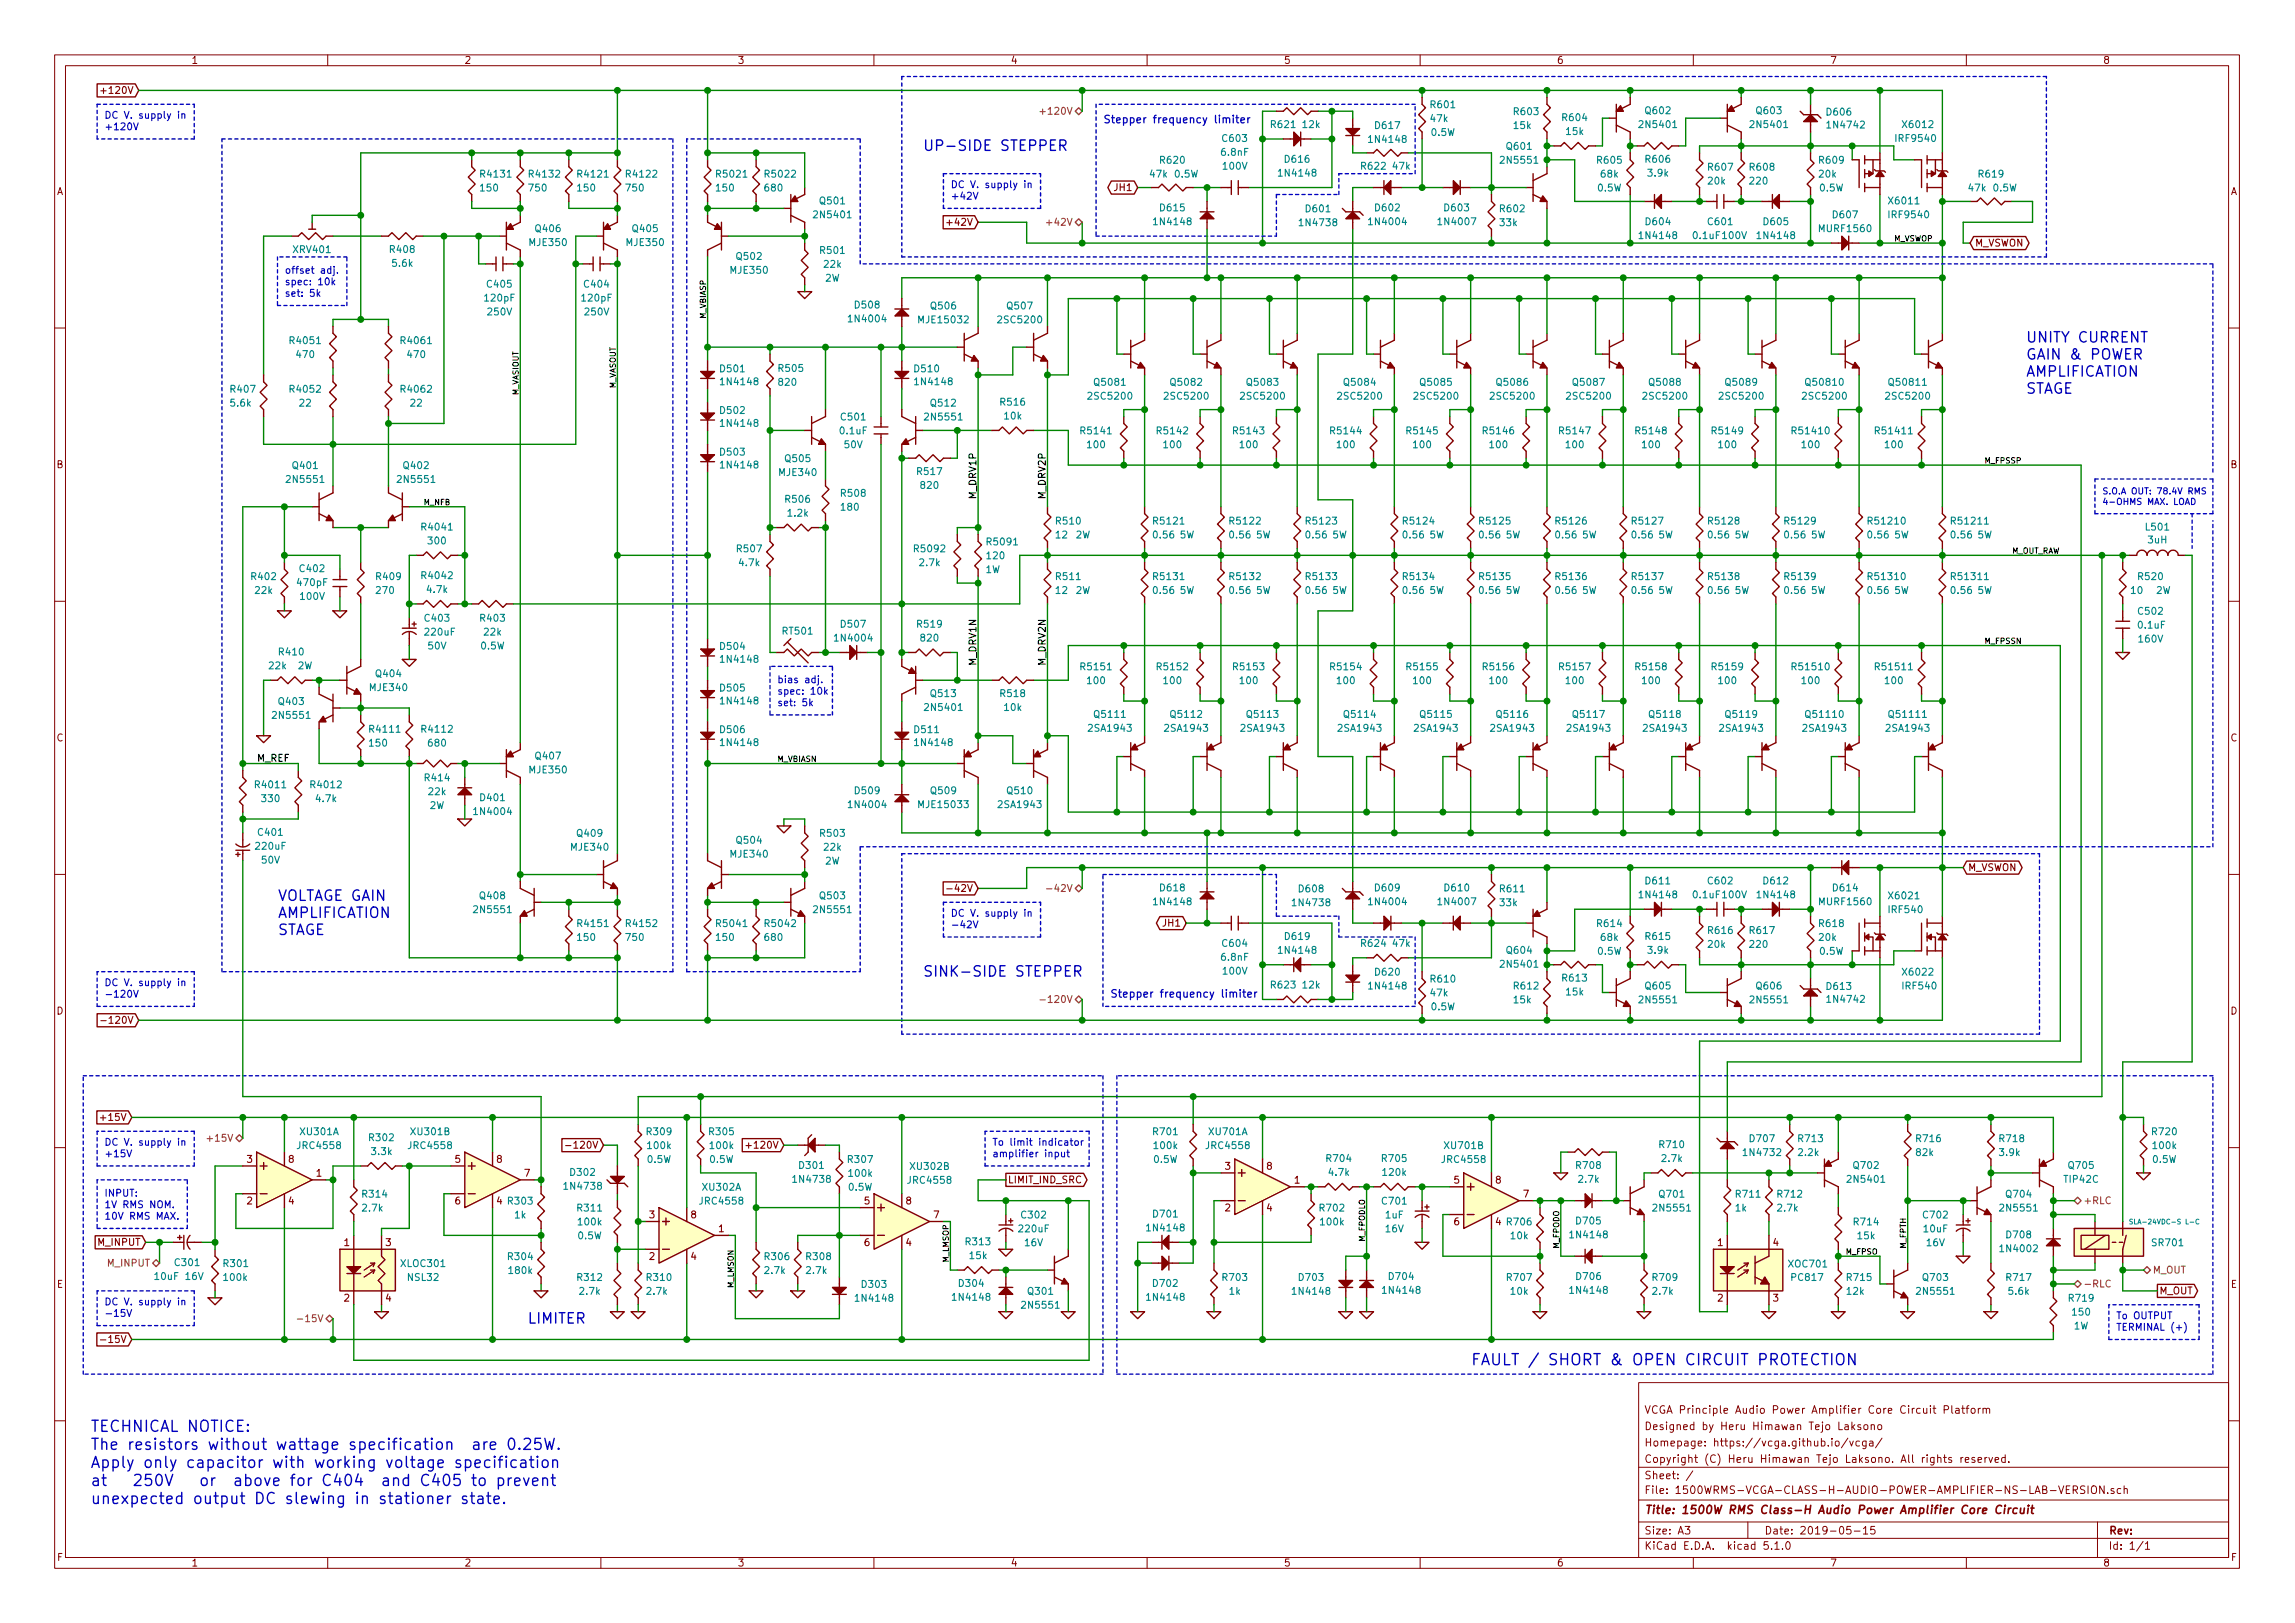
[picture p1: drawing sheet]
<svg xmlns="http://www.w3.org/2000/svg" width="420mm" height="297mm" viewBox="0 0 420 297" stroke-linecap="round" stroke-linejoin="round" font-family="sans-serif">
<defs><g id="words">
<g font-size="2.8" fill="#0000c2">
<text x="269.2" y="249.9">FAULT / SHORT &amp; OPEN CIRCUIT PROTECTION</text>
<text x="16.5" y="262.1">TECHNICAL NOTICE:</text>
<text x="16.5" y="265.4">The resistors without wattage specification are 0.25W.</text>
<text x="16.5" y="268.7">Apply only capacitor with working voltage specification</text>
<text x="16.5" y="272">at</text>
<text x="16.5" y="275.3">unexpected output DC slewing in stationer state.</text>
<text x="30.2" y="272">or above for C404 and C405 to prevent</text>
</g>
<g font-size="2.7" fill="#0000c2">
<text x="168.9" y="27.6">UP-SIDE STEPPER</text>
<text x="370.8" y="62.7">UNITY CURRENT</text>
<text x="370.8" y="65.8">GAIN &amp; POWER</text>
<text x="370.8" y="68.9">AMPLIFICATION</text>
<text x="370.8" y="72.1">STAGE</text>
<text x="50.8" y="164.9">VOLTAGE GAIN</text>
<text x="50.8" y="168">AMPLIFICATION</text>
<text x="50.8" y="171.1">STAGE</text>
<text x="168.9" y="178.8">SINK-SIDE STEPPER</text>
<text x="96.5" y="242.3">LIMITER</text>
</g>
<text font-size="2.1" fill="#840000" x="301" y="277.1">Title: 1500W RMS Class-H Audio Power Amplifier Core Circuit</text>
<g font-size="1.9" fill="#0000c2">
<text x="201.9" y="22.6">Stepper frequency limiter</text>
<text x="203.2" y="182.6">Stepper frequency limiter</text>
</g>
<g font-size="1.9" fill="#840000">
<text x="301" y="261.7">Designed by Heru Himawan Tejo Laksono</text>
<text x="301" y="258.7">VCGA Principle Audio Power Amplifier Core Circuit Platform</text>
<text x="301" y="267.7">Copyright (C) Heru Himawan Tejo Laksono. All rights reserved.</text>
<text x="301" y="264.7">Homepage: https://vcga.github.io/vcga/</text>
<text x="301" y="273.4">File: 1500WRMS-VCGA-CLASS-H-AUDIO-POWER-AMPLIFIER-NS-LAB-VERSION.sch</text>
<text x="301" y="270.7">Sheet: /</text>
<text x="301" y="280.8">Size: A3</text>
<text x="323" y="280.8">Date: 2019-05-15</text>
<text x="386" y="280.8">Rev:</text>
<text x="301" y="283.6">KiCad E.D.A. kicad 5.1.0</text>
<text x="386" y="283.6">Id: 1/1</text>
</g>
<g font-size="1.8" fill="#840000">
<text x="35" y="11.7">1</text>
<text x="85" y="11.7">2</text>
<text x="135" y="11.7">3</text>
<text x="185" y="11.7">4</text>
<text x="235" y="11.7">5</text>
<text x="285" y="11.7">6</text>
<text x="335" y="11.7">7</text>
<text x="385" y="11.7">8</text>
<text x="19.4" y="17.2">+120V</text>
<text x="10.4" y="35.7">A</text>
<text x="204.2" y="35">JH1</text>
<text x="408.4" y="35.7">A</text>
<text x="174" y="41.3">+42V</text>
<text x="361.5" y="45.1">M_VSWON</text>
<text x="10.4" y="85.7">B</text>
<text x="408.4" y="85.7">B</text>
<text x="10.4" y="135.7">C</text>
<text x="408.4" y="135.7">C</text>
<text x="360.2" y="159.4">M_VSWON</text>
<text x="174.5" y="163.2">-42V</text>
<text x="213.1" y="169.6">JH1</text>
<text x="10.4" y="185.7">D</text>
<text x="408.4" y="185.7">D</text>
<text x="19.8" y="187.4">-120V</text>
<text x="19.1" y="205.1">+15V</text>
<text x="45.2" y="212.8">3</text>
<text x="52.9" y="212.8">8</text>
<text x="57.9" y="215.4">1</text>
<text x="83.3" y="212.8">5</text>
<text x="91" y="212.8">8</text>
<text x="96" y="215.4">7</text>
<text x="104.9" y="210.2">-120V</text>
<text x="137.5" y="210.2">+120V</text>
<text x="224.3" y="214.1">3</text>
<text x="231.9" y="214.1">8</text>
<text x="45.2" y="220.4">2</text>
<text x="52.9" y="220.4">4</text>
<text x="83.3" y="220.4">6</text>
<text x="91" y="220.4">4 R303</text>
<text x="158.3" y="220.4">5</text>
<text x="165.9" y="220.4">8</text>
<text x="184.5" y="216.6">LIMIT_IND_SRC</text>
<text x="224.3" y="221.7">2</text>
<text x="231.9" y="221.7">4</text>
<text x="237" y="216.6">1</text>
<text x="266.2" y="216.6">5</text>
<text x="273.8" y="216.6">8</text>
<text x="278.9" y="219.2">7</text>
<text x="118.9" y="223">3</text>
<text x="126.5" y="223">8</text>
<text x="131.6" y="225.5">1</text>
<text x="171" y="223">7</text>
<text x="266.2" y="224.2">6</text>
<text x="18.1" y="228">M_INPUT</text>
<text x="63" y="228.1">1</text>
<text x="70.6" y="228.1">3</text>
<text x="118.9" y="230.6">2</text>
<text x="126.5" y="230.6">4</text>
<text x="158.3" y="228.1">6</text>
<text x="165.9" y="228.1">4</text>
<text x="314.5" y="228.1">1</text>
<text x="324.6" y="228.1">4</text>
<text x="10.4" y="235.7">E</text>
<text x="63" y="238.2">2</text>
<text x="70.6" y="238.2">4</text>
<text x="314.5" y="238.2">2</text>
<text x="324.6" y="238.2">3</text>
<text x="395.3" y="236.9">M_OUT</text>
<text x="408.4" y="235.7">E</text>
<text x="19.6" y="245.8">-15V</text>
<text x="10.5" y="285.7">F</text>
<text x="35" y="286.7">1</text>
<text x="85" y="286.7">2</text>
<text x="135" y="286.7">3</text>
<text x="185" y="286.7">4</text>
<text x="235" y="286.7">5</text>
<text x="285" y="286.7">6</text>
<text x="335" y="286.7">7</text>
<text x="385" y="286.7">8</text>
<text x="408.5" y="285.7">F</text>
</g>
<g font-size="1.8" fill="#0000c2">
<text x="19" y="21.7">DC V. supply in</text>
<text x="19" y="23.8">+120V</text>
<text x="174" y="34.4">DC V. supply in</text>
<text x="174" y="36.5">+42V</text>
<text x="52.1" y="50.1">offset adj.</text>
<text x="52.1" y="52.2">spec: 10k</text>
<text x="52.1" y="54.3">set: 5k</text>
<text x="142.2" y="125">bias adj.</text>
<text x="142.2" y="127.1">spec: 10k</text>
<text x="142.2" y="129.2">set: 5k</text>
<text x="174" y="167.8">DC V. supply in</text>
<text x="174" y="169.9">-42V</text>
<text x="19" y="180.5">DC V. supply in</text>
<text x="19" y="182.6">-120V</text>
<text x="19" y="209.7">DC V. supply in</text>
<text x="181.6" y="209.7">To limit indicator</text>
<text x="19" y="211.8">+15V</text>
<text x="181.6" y="211.8">amplifier input</text>
<text x="19" y="219">INPUT:</text>
<text x="19" y="221.1">1V RMS NOM.</text>
<text x="19" y="223.2">10V RMS MAX.</text>
<text x="19" y="238.9">DC V. supply in</text>
<text x="19" y="241">-15V</text>
<text x="387.3" y="241.4">To OUTPUT</text>
<text x="387.3" y="243.5">TERMINAL (+)</text>
</g>
<g font-size="1.8" fill="#848400">
<text x="191.3" y="21">+120V</text>
<text x="192.3" y="41.3">+42V</text>
<text x="192.8" y="163.2">-42V</text>
<text x="191.8" y="183.6">-120V</text>
<text x="38.6" y="209">+15V</text>
<text x="381.4" y="220.4">+RLC</text>
<text x="19.8" y="231.8">M_INPUT</text>
<text x="394.1" y="233.1">M_OUT</text>
<text x="381.4" y="235.6">-RLC</text>
<text x="55.6" y="242">-15V</text>
</g>
<g font-size="1.8" fill="#008484">
<text x="232.8" y="23.4">R621</text>
<text x="238.6" y="23.4">12k</text>
<text x="251.9" y="23.6">D617</text>
<text x="262" y="22.3">47k</text>
<text x="262.1" y="19.8">R601</text>
<text x="277.2" y="23.6">15k</text>
<text x="277.3" y="21.1">R603</text>
<text x="286.2" y="22.2">R604</text>
<text x="300.4" y="23.4">2N5401</text>
<text x="301.4" y="20.9">Q602</text>
<text x="320.8" y="23.4">2N5401</text>
<text x="321.7" y="20.9">Q603</text>
<text x="334.5" y="21.1">D606</text>
<text x="334.8" y="23.5">1N4742</text>
<text x="348.6" y="23.4">X6012</text>
<text x="212.5" y="30">R620</text>
<text x="223.7" y="28.5">6.8nF</text>
<text x="223.9" y="26">C603</text>
<text x="235.4" y="29.8">D616</text>
<text x="250.9" y="26.1">1N4148</text>
<text x="262.1" y="24.9">0.5W</text>
<text x="275" y="30">2N5551</text>
<text x="276" y="27.4">Q601</text>
<text x="286.8" y="24.7">15k</text>
<text x="292.5" y="30">R605</text>
<text x="301.4" y="29.8">R606</text>
<text x="333.2" y="30">R609</text>
<text x="347.3" y="26">IRF9540</text>
<text x="88.1" y="35">150</text>
<text x="88.2" y="32.5">R4131</text>
<text x="97" y="35">750</text>
<text x="97.1" y="32.5">R4132</text>
<text x="105.8" y="35">150</text>
<text x="106" y="32.5">R4121</text>
<text x="114.7" y="35">750</text>
<text x="114.9" y="32.5">R4122</text>
<text x="131.2" y="35">150</text>
<text x="131.4" y="32.5">R5021</text>
<text x="140.1" y="35">680</text>
<text x="140.3" y="32.5">R5022</text>
<text x="210.6" y="32.5">47k</text>
<text x="215.1" y="32.5">0.5W</text>
<text x="224" y="31.1">100V</text>
<text x="234.4" y="32.3">1N4148</text>
<text x="249.3" y="31.1">R622</text>
<text x="255.1" y="31.1">47k</text>
<text x="292.6" y="35">0.5W</text>
<text x="293.2" y="32.5">68k</text>
<text x="301.8" y="32.3">3.9k</text>
<text x="312.8" y="33.8">20k</text>
<text x="312.9" y="31.2">R607</text>
<text x="320.5" y="31.2">R608</text>
<text x="320.5" y="33.8">220</text>
<text x="333.1" y="32.5">20k</text>
<text x="333.2" y="35">0.5W</text>
<text x="360.5" y="35">47k</text>
<text x="362.4" y="32.5">R619</text>
<text x="365" y="35">0.5W</text>
<text x="149.3" y="39.9">2N5401</text>
<text x="150.2" y="37.4">Q501</text>
<text x="211.5" y="41.2">1N4148</text>
<text x="212.5" y="38.7">D615</text>
<text x="238.2" y="41.4">1N4738</text>
<text x="239.2" y="38.8">D601</text>
<text x="250.9" y="41.2">1N4004</text>
<text x="251.9" y="38.7">D602</text>
<text x="263.6" y="41.2">1N4007</text>
<text x="264.6" y="38.7">D603</text>
<text x="274.7" y="41.4">33k</text>
<text x="274.8" y="38.8">R602</text>
<text x="301.4" y="41.2">D604</text>
<text x="312.8" y="41.2">C601</text>
<text x="323" y="41.2">D605</text>
<text x="335.7" y="39.9">D607</text>
<text x="346" y="37.4">X6011</text>
<text x="346" y="39.9">IRF9540</text>
<text x="53.8" y="46.3">XRV401</text>
<text x="71.5" y="46.3">R408</text>
<text x="97.1" y="45">MJE350</text>
<text x="98.2" y="42.5">Q406</text>
<text x="114.8" y="45">MJE350</text>
<text x="116" y="42.5">Q405</text>
<text x="135" y="47.6">Q502</text>
<text x="150.3" y="46.5">R501</text>
<text x="300.4" y="43.8">1N4148</text>
<text x="310.1" y="43.8">0.1uF 100V</text>
<text x="322" y="43.8">1N4148</text>
<text x="333.3" y="42.5">MURF1560</text>
<text x="71.9" y="48.8">5.6k</text>
<text x="89.3" y="52.6">C405</text>
<text x="107.1" y="52.6">C404</text>
<text x="133.9" y="50.1">MJE350</text>
<text x="150.9" y="49">22k</text>
<text x="151.1" y="51.5">2W</text>
<text x="88.9" y="55.2">120pF</text>
<text x="89.4" y="57.7">250V</text>
<text x="106.7" y="55.2">120pF</text>
<text x="107.2" y="57.7">250V</text>
<text x="155.7" y="59">1N4004</text>
<text x="156.6" y="56.5">D508</text>
<text x="168.5" y="59.2">MJE15032</text>
<text x="170.6" y="56.6">Q506</text>
<text x="183" y="59.2">2SC5200</text>
<text x="184.5" y="56.6">Q507</text>
<text x="53.3" y="63">R4051</text>
<text x="54.4" y="65.5">470</text>
<text x="73.6" y="63">R4061</text>
<text x="74.7" y="65.5">470</text>
<text x="42.3" y="71.9">R407</text>
<text x="53.3" y="71.9">R4052</text>
<text x="73.6" y="71.9">R4062</text>
<text x="132" y="68.1">D501</text>
<text x="132.2" y="70.5">1N4148</text>
<text x="142.7" y="68.1">R505</text>
<text x="142.7" y="70.6">820</text>
<text x="167.5" y="68.1">D510</text>
<text x="167.8" y="70.5">1N4148</text>
<text x="200.6" y="70.6">Q5081</text>
<text x="214.5" y="70.6">Q5082</text>
<text x="228.5" y="70.6">Q5083</text>
<text x="246.3" y="70.6">Q5084</text>
<text x="260.2" y="70.6">Q5085</text>
<text x="274.2" y="70.6">Q5086</text>
<text x="288.2" y="70.6">Q5087</text>
<text x="302.2" y="70.6">Q5088</text>
<text x="316.1" y="70.6">Q5089</text>
<text x="330.9" y="70.6">Q50810</text>
<text x="346.1" y="70.6">Q50811</text>
<text x="42.3" y="74.4">5.6k</text>
<text x="54.9" y="74.4">22</text>
<text x="75.2" y="74.4">22</text>
<text x="132" y="75.8">D502</text>
<text x="154.1" y="76.9">C501</text>
<text x="169.6" y="76.9">2N5551</text>
<text x="170.5" y="74.4">Q512</text>
<text x="183.3" y="74.2">R516</text>
<text x="183.9" y="76.8">10k</text>
<text x="199.5" y="73.1">2SC5200</text>
<text x="213.5" y="73.1">2SC5200</text>
<text x="227.5" y="73.1">2SC5200</text>
<text x="245.2" y="73.1">2SC5200</text>
<text x="259.2" y="73.1">2SC5200</text>
<text x="273.2" y="73.1">2SC5200</text>
<text x="287.1" y="73.1">2SC5200</text>
<text x="301.1" y="73.1">2SC5200</text>
<text x="315.1" y="73.1">2SC5200</text>
<text x="330.3" y="73.1">2SC5200</text>
<text x="345.6" y="73.1">2SC5200</text>
<text x="132" y="83.4">D503</text>
<text x="132.2" y="78.1">1N4148</text>
<text x="153.9" y="79.5">0.1uF</text>
<text x="154.6" y="82">50V</text>
<text x="198.1" y="79.5">R5141</text>
<text x="199.2" y="82">100</text>
<text x="212" y="79.5">R5142</text>
<text x="213.2" y="82">100</text>
<text x="226" y="79.5">R5143</text>
<text x="227.1" y="82">100</text>
<text x="243.8" y="79.5">R5144</text>
<text x="244.9" y="82">100</text>
<text x="257.8" y="79.5">R5145</text>
<text x="258.9" y="82">100</text>
<text x="271.7" y="79.5">R5146</text>
<text x="272.8" y="82">100</text>
<text x="285.7" y="79.5">R5147</text>
<text x="286.8" y="82">100</text>
<text x="299.7" y="79.5">R5148</text>
<text x="300.8" y="82">100</text>
<text x="313.6" y="79.5">R5149</text>
<text x="314.8" y="82">100</text>
<text x="328.4" y="79.5">R51410</text>
<text x="330" y="82">100</text>
<text x="343.6" y="79.5">R51411</text>
<text x="345.2" y="82">100</text>
<text x="52.8" y="88.4">2N5551</text>
<text x="53.7" y="85.8">Q401</text>
<text x="73.1" y="88.4">2N5551</text>
<text x="74" y="85.8">Q402</text>
<text x="132.2" y="85.7">1N4148</text>
<text x="142.8" y="87.1">MJE340</text>
<text x="143.9" y="84.6">Q505</text>
<text x="168" y="86.9">R517</text>
<text x="168.7" y="89.5">820</text>
<text x="143.9" y="92">R506</text>
<text x="144.3" y="94.6">1.2k</text>
<text x="154.1" y="90.9">R508</text>
<text x="154.1" y="93.5">180</text>
<text x="193.5" y="96">R510</text>
<text x="211.4" y="96">R5121</text>
<text x="225.3" y="96">R5122</text>
<text x="239.3" y="96">R5123</text>
<text x="257.1" y="96">R5124</text>
<text x="271.1" y="96">R5125</text>
<text x="285" y="96">R5126</text>
<text x="299" y="96">R5127</text>
<text x="313" y="96">R5128</text>
<text x="326.9" y="96">R5129</text>
<text x="342.3" y="96">R51210</text>
<text x="357.5" y="96">R51211</text>
<text x="77.4" y="97.1">R4041</text>
<text x="78.5" y="99.6">300</text>
<text x="135.1" y="101.1">R507</text>
<text x="167.6" y="101.1">R5092</text>
<text x="180.9" y="99.8">R5091</text>
<text x="193.4" y="98.5">12</text>
<text x="197" y="98.5">2W</text>
<text x="211.3" y="98.5">0.56</text>
<text x="216" y="98.5">5W</text>
<text x="225.3" y="98.5">0.56</text>
<text x="230" y="98.5">5W</text>
<text x="239.2" y="98.5">0.56</text>
<text x="243.9" y="98.5">5W</text>
<text x="257" y="98.5">0.56</text>
<text x="261.7" y="98.5">5W</text>
<text x="271" y="98.5">0.56</text>
<text x="275.7" y="98.5">5W</text>
<text x="285" y="98.5">0.56</text>
<text x="289.7" y="98.5">5W</text>
<text x="298.9" y="98.5">0.56</text>
<text x="303.6" y="98.5">5W</text>
<text x="312.9" y="98.5">0.56</text>
<text x="317.6" y="98.5">5W</text>
<text x="326.9" y="98.5">0.56</text>
<text x="331.6" y="98.5">5W</text>
<text x="342.1" y="98.5">0.56</text>
<text x="346.8" y="98.5">5W</text>
<text x="357.4" y="98.5">0.56</text>
<text x="362.1" y="98.5">5W</text>
<text x="393" y="97.1">L501</text>
<text x="393.3" y="99.5">3uH</text>
<text x="46.2" y="106.2">R402</text>
<text x="54.6" y="107.3">470pF</text>
<text x="55" y="104.7">C402</text>
<text x="69" y="106.2">R409</text>
<text x="77.4" y="106">R4042</text>
<text x="135.4" y="103.6">4.7k</text>
<text x="168.5" y="103.6">2.7k</text>
<text x="180.4" y="104.9">1W</text>
<text x="180.8" y="102.3">120</text>
<text x="193.5" y="106.2">R511</text>
<text x="211.4" y="106.2">R5131</text>
<text x="225.3" y="106.2">R5132</text>
<text x="239.3" y="106.2">R5133</text>
<text x="257.1" y="106.2">R5134</text>
<text x="271.1" y="106.2">R5135</text>
<text x="285" y="106.2">R5136</text>
<text x="299" y="106.2">R5137</text>
<text x="313" y="106.2">R5138</text>
<text x="326.9" y="106.2">R5139</text>
<text x="342.3" y="106.2">R51310</text>
<text x="357.5" y="106.2">R51311</text>
<text x="391.6" y="106.2">R520</text>
<text x="46.8" y="108.7">22k</text>
<text x="55.1" y="109.8">100V</text>
<text x="69" y="108.7">270</text>
<text x="77.9" y="113.8">C403</text>
<text x="78.3" y="108.5">4.7k</text>
<text x="88.1" y="113.8">R403</text>
<text x="193.4" y="108.7">12</text>
<text x="197" y="108.7">2W</text>
<text x="211.3" y="108.7">0.56</text>
<text x="216" y="108.7">5W</text>
<text x="225.3" y="108.7">0.56</text>
<text x="230" y="108.7">5W</text>
<text x="239.2" y="108.7">0.56</text>
<text x="243.9" y="108.7">5W</text>
<text x="257" y="108.7">0.56</text>
<text x="261.7" y="108.7">5W</text>
<text x="271" y="108.7">0.56</text>
<text x="275.7" y="108.7">5W</text>
<text x="285" y="108.7">0.56</text>
<text x="289.7" y="108.7">5W</text>
<text x="298.9" y="108.7">0.56</text>
<text x="303.6" y="108.7">5W</text>
<text x="312.9" y="108.7">0.56</text>
<text x="317.6" y="108.7">5W</text>
<text x="326.9" y="108.7">0.56</text>
<text x="331.6" y="108.7">5W</text>
<text x="342.1" y="108.7">0.56</text>
<text x="346.8" y="108.7">5W</text>
<text x="357.4" y="108.7">0.56</text>
<text x="362.1" y="108.7">5W</text>
<text x="390.2" y="108.7">10</text>
<text x="391.6" y="112.5">C502</text>
<text x="394.7" y="108.7">2W</text>
<text x="51.2" y="120">R410</text>
<text x="78" y="116.3">220uF</text>
<text x="78.4" y="118.9">50V</text>
<text x="88.1" y="118.9">0.5W</text>
<text x="88.7" y="116.3">22k</text>
<text x="132" y="118.9">D504</text>
<text x="143.4" y="116.1">RT501</text>
<text x="153.1" y="117.4">1N4004</text>
<text x="154.1" y="114.9">D507</text>
<text x="168" y="114.9">R519</text>
<text x="168.7" y="117.4">820</text>
<text x="391.6" y="115">0.1uF</text>
<text x="391.6" y="117.6">160V</text>
<text x="49.3" y="122.5">22k</text>
<text x="54.5" y="122.5">2W</text>
<text x="69" y="123.9">Q404</text>
<text x="132.2" y="121.3">1N4148</text>
<text x="198.1" y="122.7">R5151</text>
<text x="199.2" y="125.2">100</text>
<text x="212" y="122.7">R5152</text>
<text x="213.2" y="125.2">100</text>
<text x="226" y="122.7">R5153</text>
<text x="227.1" y="125.2">100</text>
<text x="243.8" y="122.7">R5154</text>
<text x="244.9" y="125.2">100</text>
<text x="257.8" y="122.7">R5155</text>
<text x="258.9" y="125.2">100</text>
<text x="271.7" y="122.7">R5156</text>
<text x="272.8" y="125.2">100</text>
<text x="285.7" y="122.7">R5157</text>
<text x="286.8" y="125.2">100</text>
<text x="299.7" y="122.7">R5158</text>
<text x="300.8" y="125.2">100</text>
<text x="313.6" y="122.7">R5159</text>
<text x="314.8" y="125.2">100</text>
<text x="328.4" y="122.7">R51510</text>
<text x="330" y="125.2">100</text>
<text x="343.6" y="122.7">R51511</text>
<text x="345.2" y="125.2">100</text>
<text x="50.2" y="131.6">2N5551</text>
<text x="51.2" y="129">Q403</text>
<text x="67.8" y="126.5">MJE340</text>
<text x="132" y="126.6">D505</text>
<text x="132.2" y="128.9">1N4148</text>
<text x="169.6" y="130.1">2N5401</text>
<text x="170.5" y="127.6">Q513</text>
<text x="183.3" y="127.6">R518</text>
<text x="183.9" y="130.1">10k</text>
<text x="200.6" y="131.4">Q5111</text>
<text x="214.5" y="131.4">Q5112</text>
<text x="228.5" y="131.4">Q5113</text>
<text x="246.3" y="131.4">Q5114</text>
<text x="260.2" y="131.4">Q5115</text>
<text x="274.2" y="131.4">Q5116</text>
<text x="288.2" y="131.4">Q5117</text>
<text x="302.2" y="131.4">Q5118</text>
<text x="316.1" y="131.4">Q5119</text>
<text x="330.9" y="131.4">Q51110</text>
<text x="346.1" y="131.4">Q51111</text>
<text x="67.7" y="136.6">150</text>
<text x="67.9" y="134.1">R4111</text>
<text x="77.4" y="134.1">R4112</text>
<text x="78.5" y="136.6">680</text>
<text x="132" y="134.2">D506</text>
<text x="132.2" y="136.5">1N4148</text>
<text x="167.5" y="134.2">D511</text>
<text x="167.8" y="136.5">1N4148</text>
<text x="199.5" y="133.9">2SA1943</text>
<text x="213.5" y="133.9">2SA1943</text>
<text x="227.5" y="133.9">2SA1943</text>
<text x="245.2" y="133.9">2SA1943</text>
<text x="259.2" y="133.9">2SA1943</text>
<text x="273.2" y="133.9">2SA1943</text>
<text x="287.1" y="133.9">2SA1943</text>
<text x="301.1" y="133.9">2SA1943</text>
<text x="315.1" y="133.9">2SA1943</text>
<text x="330.3" y="133.9">2SA1943</text>
<text x="345.6" y="133.9">2SA1943</text>
<text x="77.9" y="143">R414</text>
<text x="97.1" y="141.5">MJE350</text>
<text x="98.2" y="139">Q407</text>
<text x="46.9" y="144.3">R4011</text>
<text x="48.1" y="146.8">330</text>
<text x="57.1" y="144.3">R4012</text>
<text x="58" y="146.8">4.7k</text>
<text x="78.5" y="145.5">22k</text>
<text x="78.7" y="148.1">2W</text>
<text x="87.1" y="149.2">1N4004</text>
<text x="88.1" y="146.6">D401</text>
<text x="155.7" y="147.9">1N4004</text>
<text x="156.6" y="145.4">D509</text>
<text x="168.5" y="147.9">MJE15033</text>
<text x="170.6" y="145.4">Q509</text>
<text x="183" y="147.9">2SA1943</text>
<text x="184.5" y="145.4">Q510</text>
<text x="47" y="155.5">220uF</text>
<text x="47.4" y="153">C401</text>
<text x="104.7" y="155.7">MJE340</text>
<text x="105.8" y="153.1">Q409</text>
<text x="135" y="154.4">Q504</text>
<text x="150.3" y="153.1">R503</text>
<text x="150.9" y="155.7">22k</text>
<text x="48" y="158.1">50V</text>
<text x="133.9" y="157">MJE340</text>
<text x="151.1" y="158.2">2W</text>
<text x="301.4" y="161.9">D611</text>
<text x="312.8" y="161.9">C602</text>
<text x="323" y="161.9">D612</text>
<text x="87.1" y="167.1">2N5551</text>
<text x="88" y="164.6">Q408</text>
<text x="149.3" y="167.1">2N5551</text>
<text x="150.2" y="164.6">Q503</text>
<text x="211.5" y="165.7">1N4148</text>
<text x="212.5" y="163.1">D618</text>
<text x="236.9" y="165.8">1N4738</text>
<text x="237.9" y="163.3">D608</text>
<text x="250.9" y="165.7">1N4004</text>
<text x="251.9" y="163.1">D609</text>
<text x="263.6" y="165.7">1N4007</text>
<text x="264.6" y="163.1">D610</text>
<text x="274.7" y="165.8">33k</text>
<text x="274.8" y="163.3">R611</text>
<text x="300.4" y="164.4">1N4148</text>
<text x="310.1" y="164.4">0.1uF 100V</text>
<text x="322" y="164.4">1N4148</text>
<text x="333.3" y="165.7">MURF1560</text>
<text x="335.7" y="163.1">D614</text>
<text x="345.9" y="167.1">IRF540</text>
<text x="346" y="164.6">X6021</text>
<text x="105.8" y="172.2">150</text>
<text x="106" y="169.7">R4151</text>
<text x="114.7" y="172.2">750</text>
<text x="114.9" y="169.7">R4152</text>
<text x="131.2" y="172.2">150</text>
<text x="131.4" y="169.7">R5041</text>
<text x="140.1" y="172.2">680</text>
<text x="140.3" y="169.7">R5042</text>
<text x="223.9" y="173.3">C604</text>
<text x="235.4" y="172">D619</text>
<text x="249.3" y="173.3">R624</text>
<text x="255.1" y="173.3">47k</text>
<text x="292.5" y="169.7">R614</text>
<text x="293.2" y="172.2">68k</text>
<text x="301.4" y="172">R615</text>
<text x="312.8" y="173.5">20k</text>
<text x="312.9" y="170.9">R616</text>
<text x="320.5" y="170.9">R617</text>
<text x="320.5" y="173.5">220</text>
<text x="333.1" y="172.2">20k</text>
<text x="333.2" y="169.7">R618</text>
<text x="223.7" y="175.8">6.8nF</text>
<text x="224" y="178.4">100V</text>
<text x="234.4" y="174.6">1N4148</text>
<text x="251.9" y="178.5">D620</text>
<text x="262.1" y="179.8">R610</text>
<text x="275" y="177.1">2N5401</text>
<text x="276" y="174.6">Q604</text>
<text x="286.2" y="179.6">R613</text>
<text x="292.6" y="174.7">0.5W</text>
<text x="301.8" y="174.6">3.9k</text>
<text x="333.2" y="174.7">0.5W</text>
<text x="348.6" y="178.5">X6022</text>
<text x="232.8" y="180.9">R623</text>
<text x="238.6" y="180.9">12k</text>
<text x="250.9" y="181.1">1N4148</text>
<text x="262" y="182.4">47k</text>
<text x="262.1" y="184.9">0.5W</text>
<text x="277.2" y="183.6">15k</text>
<text x="277.3" y="181.1">R612</text>
<text x="286.8" y="182.2">15k</text>
<text x="300.4" y="183.6">2N5551</text>
<text x="301.4" y="181.1">Q605</text>
<text x="320.8" y="183.6">2N5551</text>
<text x="321.7" y="181.1">Q606</text>
<text x="334.5" y="181.2">D613</text>
<text x="334.8" y="183.5">1N4742</text>
<text x="348.5" y="181.1">IRF540</text>
<text x="55.1" y="207.8">XU301A</text>
<text x="67.7" y="208.9">R302</text>
<text x="75.4" y="207.8">XU301B</text>
<text x="118.5" y="207.8">R309</text>
<text x="130" y="207.8">R305</text>
<text x="211.3" y="207.8">R701</text>
<text x="221.5" y="207.8">XU701A</text>
<text x="320.5" y="209">D707</text>
<text x="329.4" y="209">R713</text>
<text x="351" y="209">R716</text>
<text x="366.2" y="209">R718</text>
<text x="394.1" y="207.8">R720</text>
<text x="54.7" y="210.3">JRC4558</text>
<text x="68.1" y="211.4">3.3k</text>
<text x="75" y="210.3">JRC4558</text>
<text x="104.5" y="215.2">D302</text>
<text x="118.6" y="212.8">0.5W</text>
<text x="118.7" y="210.3">100k</text>
<text x="130" y="212.8">0.5W</text>
<text x="130.1" y="210.3">100k</text>
<text x="146.5" y="213.9">D301</text>
<text x="155.4" y="212.8">R307</text>
<text x="155.5" y="215.4">100k</text>
<text x="166.9" y="214.1">XU302B</text>
<text x="211.3" y="212.8">0.5W</text>
<text x="211.4" y="210.3">100k</text>
<text x="221.1" y="210.3">JRC4558</text>
<text x="243" y="212.7">R704</text>
<text x="243.4" y="215.2">4.7k</text>
<text x="253.1" y="212.7">R705</text>
<text x="253.3" y="215.2">120k</text>
<text x="264.2" y="212.8">JRC4558</text>
<text x="264.6" y="210.3">XU701B</text>
<text x="288.7" y="213.9">R708</text>
<text x="303.9" y="210.1">R710</text>
<text x="304.3" y="212.7">2.7k</text>
<text x="319.5" y="211.6">1N4732</text>
<text x="329.3" y="211.6">2.2k</text>
<text x="339.5" y="213.9">Q702</text>
<text x="350.9" y="211.6">82k</text>
<text x="366.2" y="211.6">3.9k</text>
<text x="378.8" y="213.9">Q705</text>
<text x="394.2" y="212.8">0.5W</text>
<text x="394.3" y="210.3">100k</text>
<text x="66.4" y="221.7">2.7k</text>
<text x="66.5" y="219.2">R314</text>
<text x="103.6" y="217.7">1N4738</text>
<text x="105.8" y="221.7">R311</text>
<text x="128.3" y="220.5">JRC4558</text>
<text x="128.8" y="217.9">XU302A</text>
<text x="145.5" y="216.5">1N4738</text>
<text x="155.4" y="217.9">0.5W</text>
<text x="166.4" y="216.6">JRC4558</text>
<text x="241.7" y="221.7">R702</text>
<text x="253.2" y="220.5">C701</text>
<text x="289.1" y="216.5">2.7k</text>
<text x="303" y="221.7">2N5551</text>
<text x="303.9" y="219.2">Q701</text>
<text x="317.8" y="221.7">1k</text>
<text x="317.9" y="219.2">R711</text>
<text x="325.5" y="221.7">2.7k</text>
<text x="325.6" y="219.2">R712</text>
<text x="338.5" y="216.5">2N5401</text>
<text x="366.5" y="221.7">2N5551</text>
<text x="367.4" y="219.2">Q704</text>
<text x="378" y="216.5">TIP42C</text>
<text x="94.3" y="223">1k</text>
<text x="105.9" y="226.8">0.5W</text>
<text x="106" y="224.3">100k</text>
<text x="176.9" y="227.9">R313</text>
<text x="186.7" y="225.5">220uF</text>
<text x="187.1" y="223">C302</text>
<text x="210.3" y="225.4">1N4148</text>
<text x="211.3" y="222.8">D701</text>
<text x="241.9" y="224.3">100k</text>
<text x="253.7" y="223">1uF</text>
<text x="253.7" y="225.5">16V</text>
<text x="273.8" y="224.2">4 R706</text>
<text x="276.7" y="226.8">10k</text>
<text x="287.7" y="226.6">1N4148</text>
<text x="288.7" y="224.1">D705</text>
<text x="339.5" y="224.3">R714</text>
<text x="340.2" y="226.8">15k</text>
<text x="352.2" y="223">C702</text>
<text x="352.3" y="225.5">10uF</text>
<text x="367.5" y="226.6">D708</text>
<text x="32.2" y="231.7">C301</text>
<text x="41.1" y="231.9">R301</text>
<text x="73.5" y="231.9">XLOC301</text>
<text x="93.1" y="230.6">R304</text>
<text x="93.3" y="233.2">180k</text>
<text x="140.1" y="233.2">2.7k</text>
<text x="140.1" y="230.6">R306</text>
<text x="147.7" y="233.2">2.7k</text>
<text x="147.8" y="230.6">R308</text>
<text x="177.6" y="230.4">15k</text>
<text x="187.7" y="228.1">16V</text>
<text x="327.6" y="232">XOC701</text>
<text x="352.8" y="228.1">16V</text>
<text x="366.5" y="229.2">1N4002</text>
<text x="394.2" y="228.1">SR701</text>
<text x="28.4" y="234.3">10uF</text>
<text x="34" y="234.3">16V</text>
<text x="41.1" y="234.4">100k</text>
<text x="74.7" y="234.4">NSL32</text>
<text x="105.8" y="234.4">R312</text>
<text x="106.2" y="237">2.7k</text>
<text x="118.5" y="237">2.7k</text>
<text x="118.5" y="234.4">R310</text>
<text x="156.9" y="238.2">1N4148</text>
<text x="157.9" y="235.7">D303</text>
<text x="174.7" y="238.1">1N4148</text>
<text x="175.7" y="235.5">D304</text>
<text x="187.4" y="239.5">2N5551</text>
<text x="188.3" y="237">Q301</text>
<text x="210.3" y="238.1">1N4148</text>
<text x="211.2" y="235.5">D702</text>
<text x="224" y="234.4">R703</text>
<text x="225.1" y="237">1k</text>
<text x="236.9" y="237">1N4148</text>
<text x="237.9" y="234.4">D703</text>
<text x="253.4" y="236.8">1N4148</text>
<text x="254.4" y="234.3">D704</text>
<text x="276" y="234.4">R707</text>
<text x="276.7" y="237">10k</text>
<text x="287.7" y="236.8">1N4148</text>
<text x="288.7" y="234.3">D706</text>
<text x="302.7" y="237">2.7k</text>
<text x="302.7" y="234.4">R709</text>
<text x="328.1" y="234.4">PC817</text>
<text x="338.2" y="237">12k</text>
<text x="338.3" y="234.4">R715</text>
<text x="351.2" y="237">2N5551</text>
<text x="352.2" y="234.4">Q703</text>
<text x="367.5" y="234.4">R717</text>
<text x="367.8" y="237">5.6k</text>
<text x="378.9" y="238.2">R719</text>
<text x="379.5" y="240.8">150</text>
<text x="379.7" y="243.3">1W</text>
</g>
<g font-size="1.8">
<text x="178.7" y="91.5" transform="rotate(-90 178.7 91.5)">M_DRV1P</text>
<text x="191.4" y="91.5" transform="rotate(-90 191.4 91.5)">M_DRV2P</text>
<text x="178.7" y="122" transform="rotate(-90 178.7 122)">M_DRV1N</text>
<text x="191.4" y="122" transform="rotate(-90 191.4 122)">M_DRV2N</text>
<text x="47" y="139.4">M_REF</text>
</g>
<g font-size="1.6" fill="#0000c2">
<text x="384.8" y="90.5">S.O.A OUT: 78.4V RMS</text>
<text x="384.8" y="92.4">4-OHMS MAX. LOAD</text>
</g>
<g font-size="1.4">
<text x="346.7" y="44.2">M_VSWOP</text>
<text x="129.2" y="58.5" transform="rotate(-90 129.2 58.5)">M_VBIASP</text>
<text x="112.7" y="71.2" transform="rotate(-90 112.7 71.2)">M_VASOUT</text>
<text x="94.9" y="72.4" transform="rotate(-90 94.9 72.4)">M_VASIOUT</text>
<text x="363.2" y="84.8">M_FPSSP</text>
<text x="77.5" y="92.4">M_NFB</text>
<text x="368.3" y="101.3">M_OUT_RAW</text>
<text x="363.2" y="117.8">M_FPSSN</text>
<text x="142.2" y="139.4">M_VBIASN</text>
<text x="249.9" y="227.4" transform="rotate(-90 249.9 227.4)">M_FPODLO</text>
<text x="173.7" y="231.2" transform="rotate(-90 173.7 231.2)">M_LMSOP</text>
<text x="285.4" y="228.6" transform="rotate(-90 285.4 228.6)">M_FPODO</text>
<text x="337.8" y="229.6">M_FPSO</text>
<text x="348.9" y="228.6" transform="rotate(-90 348.9 228.6)">M_FPTH</text>
<text x="134.3" y="235.7" transform="rotate(-90 134.3 235.7)">M_LMSON</text>
</g>
<text font-size="1.2" fill="#008484" x="391" y="224.1">SLA-24VDC-S L-C</text>
</g></defs>
<g fill="none" stroke="#840000" stroke-width=".18">
<path d="M10 10h400v277h-400zM12 12h396v273.1h-396zM60 10v2M110 10v2M160 10v2M210 10v2M260 10v2M310 10v2M360 10v2M10 60h2M408 60h2M10 110h2"/>
<path d="M408 110h2M10 160h2M408 160h2M10 210h2M408 210h2M300 253h108v32.1h-108zM353.4 257.3v.1M353.4 257.7v1M353.9 257.7h.5M354.1 257.3v1.2l.3 .2M355.9 258l.7-.1 .1-.2v-.3l-.2-.1h-.6v1.4M357.3 257.3v1.2l.2 .2"/>
<path d="M358.1 257.8h.5l.1 .9M358.7 258.1h-.5a.27 .27 0 0 0-.2 .3 .27 .27 0 0 0 .2 .3l.5-.1M359.1 257.7h.6M359.3 257.3v1.2l.4 .2M359.9 257.7h.6M360.5 257.3l-.4 .2v1.2M361 257.8h.5l.1 .2-.1 .6-.4 .1-.2-.3zM362.2 257.7v1M362.6 257.7l-.3 .1-.1 .2M363 257.9l.2-.2 .4 .1 .1 .9M363 257.7v1M363.7 257.9l.2-.2 .3 .1 .1 .9"/>
<path d="M10 260h2M300 278.5h108M300 274.5h108M300 268.5h108M308.5 279.4h.9l-.5 .5 .3 .1 .2 .2-.2 .5-.5 .1-.2-.2M309.9 269.2l-1.2 1.8M320 278.5v3M335.4 263.3v.1M335.4 263.7v1M336 263.9l.2-.2 .5 .2v.5l-.1 .2-.4 .1-.2-.2zM337.8 260.8h.5l.1 .9M338.3 263.2l-1.2 1.8"/>
<path d="M338.4 261.1h-.5l-.2 .2 .1 .3h.6M338.6 263.7l.4 1 .3-1M338.8 279.4h-.6l-.1 .6 .2-.1 .5 .1 .1 .5-.3 .3-.5-.2M339 260.3v1.4M339.2 261.1l.4 .6M339.6 260.7l-.6 .6M340.4 263.8l-.4-.1-.2 .3 .1 .6h.5M340.6 260.8l-.3-.1-.2 .2 .1 .2 .4 .2v.3h-.5M341.1 279.8l.5-.4v1.4M341.3 260.9l.2-.2 .4 .2 .1 .5-.2 .2-.3 .1-.2-.2zM341.6 263.7v1.3l-.2 .1h-.4M341.6 263.8l-.4-.1-.2 .3 .1 .6h.5"/>
<path d="M342.3 263.8h.5l.1 .9M342.6 260.9l.2-.2 .3 .1 .1 .9M342.6 260.7v1M342.9 264.1h-.5l-.2 .2 .1 .3h.6M343.2 279.4h-.7v.6l.5-.1 .3 .3v.3l-.3 .3-.5-.2M343.9 260.8l.3-.1 .3 .3-.1 .6-.4 .1-.2-.3zM344.6 263.2l-1.2 1.8M355.8 266.7h.5M356 266.3v1.2l.3 .2M357.3 266.8a.33 .33 0 0 0-.6 .2l.6 .4v.2h-.6M359 266.7v1M359.4 266.7l-.3 .1-.1 .2"/>
<path d="M359.8 267.2l.7-.1-.1-.3-.4-.1-.2 .2 .1 .7h.5M361.5 266.8l-.3-.1-.2 .2 .1 .2 .4 .2v.3h-.5M362.1 267.2l.7-.1-.1-.3-.4-.1-.2 .2 .1 .7h.5M363.4 266.7v1M363.8 266.7l-.3 .1-.1 .2M364.1 266.7l.3 1 .4-1M365.3 267.2l.6-.1-.1-.3-.3-.1-.2 .2v.7h.5M367.1 266.8l-.4-.1-.3 .3 .2 .6h.5M367.1 266.3v1.4M367.8 267.5v.2M378.3 272.6h.5M378.9 271.9h-.6v1.4h.6"/>
<path d="M379.6 272.7l.6-.1 .1-.2v-.3l-.2-.2h-.5v1.4M379.9 272.7l.4 .6M381.7 272l-.5-.1-.3 .2v.4l.7 .3 .1 .3-.3 .2h-.5M382.3 271.9v1.4M383.1 272h.5a.88 .88 0 0 1-.1 1.3h-.4a.99 .99 0 0 1 0-1.3zM384 278.5v6.6M385.2 271.9v1.4l-.8-1.4v1.4M385.9 273.2v.1M387 272.5l-.3-.1-.2 .2v.2l.5 .2v.3h-.5M388.3 272.5l-.4-.1-.3 .3 .1 .6h.6M388.9 272.6v-.1a.34 .34 0 0 1 .6 .1v.7M388.9 271.9v1.4"/>
<path d="M408 260h2M60 285.1v1.9M110 285.1v1.9M160 285.1v1.9M210 285.1v1.9M260 285.1v1.9M300 281.5h108M310 285.1v1.9M323.7 282.2h-.7l-.1 .6 .6-.1 .2 .3v.3l-.2 .3-.6-.2M324.3 283.4v.2M324.9 282.6l.4-.4v1.4M324.9 283.6h.8"/>
<path d="M326.3 283.4v.2M327.1 282.2h.2a.74 .74 0 0 1 .5 .7 .74 .74 0 0 1-.5 .7 .92 .92 0 0 1-.2-1.4zM339.5 280.2h1M341.1 280.8h.8M360 285.1v1.9M392.4 282.1l-1.2 1.8M392.8 282.6l.4-.4v1.4M392.8 283.6h.7"/>
</g>
<g fill="none" stroke="#840000" stroke-width=".3">
<path d="M363 276.5l.7-.1v-.3h-.6l-.2 .7 .2 .2 .5-.1M366.4 275.7a.72 .72 0 0 0-1 .4 .72 .72 0 0 0 .6 .9l.3-.1M367 276l-.1 1M367.1 275.5v.2M367.7 276l-.1 1M368.2 276l-.5 .3M369.3 276.1l-.4-.1-.2 .1-.2 .6 .3 .3 .4-.1M370 276l-.1 .9 .4 .1 .2-.1M370.6 276l-.1 1M371.3 276l-.1 1M371.4 275.5l-.1 .2M371.8 276h.6"/>
<path d="M372.1 275.5l-.2 1.3 .4 .2"/>
</g>
<g fill="none" stroke="#0000c2" stroke-width=".2">
<path d="M24.5 22.5l.4 1.3 .4-1.3M32.7 20.4v.1M32.7 20.8v.9M33.3 20.9l.2-.1 .3 .1v.8M33.3 20.8v.9M178.2 35.2l.4 1.3 .4-1.3M187.6 33.1v.1M187.6 33.5v.9M188.2 33.6l.2-.1 .3 .1 .1 .8M188.2 33.5v.9M58.1 53v1.2M58.2 53.8l.4 .4"/>
<path d="M58.6 53.4l-.5 .5M59.7 50.9h.1a.67 .67 0 0 1 .5 .6 .67 .67 0 0 1-.5 .6 .83 .83 0 0 1-.1-1.2zM60.6 49.2h-.4l-.2 .2 .1 .6h.5M60.6 48.8v1.2M60.8 50.9v1.2M60.9 51.6l.4 .5M61.2 49.2v1.1l-.3 .2M61.2 48.8v.1M61.3 51.3l-.5 .5M61.8 49.9v.1M400.1 92.3l.4-1.1 .3 1.1M400.2 92h.5"/>
<path d="M401.2 91.2a.58 .58 0 0 1 .7 .6 .58 .58 0 0 1-.7 .5zM401.9 90.4v-1.1l.4 .8 .3-.8v1.1M403.8 89.3h-.4l-.3 .2 .2 .3 .4 .2v.3l-.6 .1M148.3 127.9v1.3M148.4 128.7l.3 .5M148.7 128.3l-.4 .5M149.8 124.1v1.1l-.2 .2M149.8 123.7v.1M149.8 125.9l.2-.1a.67 .67 0 0 1 .5 .6 .67 .67 0 0 1-.5 .7l-.2-.3-.1-.2zM150.4 124.8v.2M151 125.8v1.3M151.1 126.6l.4 .5"/>
<path d="M151.5 126.2l-.5 .5M32.7 179.1v.2M32.7 179.6v.8M33.3 179.7l.2-.1h.3v.8M33.3 179.6v.8M178.2 168.5l.4 1.3 .4-1.3M187.6 166.4v.2M187.6 166.9v.8M188.2 167l.2-.1h.3l.1 .8M188.2 166.9v.8M24.5 181.2l.4 1.3 .4-1.3M23.2 210.5l.5 1.2 .4-1.2"/>
<path d="M32.7 208.3v.2M32.7 208.8v.8M33.3 208.9l.2-.1h.3v.8M33.3 208.8v.8M193.2 210.9h.3l.3 .2-.1 .6h-.5M194.3 210.9l.1 .8h.3l.2-.1M194.9 210.9v.8M194.9 208.8h.5l.1 .8M195.3 210.9h.5M195.5 209.1h-.4l-.2 .2v.3h.6M195.5 210.5v1l.3 .2M195.9 208.8h.5"/>
<path d="M196.1 208.3v1.1l.3 .2M196.9 208.8h.3l.2 .2-.1 .6h-.3l-.3-.2zM198 208.8v.8M198.3 208.8l-.3 .2M23.2 239.7l.5 1.2 .4-1.2M31.2 221.9l.9 1.3M31.7 220.9v.1M32.1 221.9l-.9 1.3M32.6 223v.2M32.7 237.6v.1M32.7 238v.8M33.3 238.1l.2-.1h.3v.8"/>
<path d="M33.3 238v.8M399.9 242a1.47 1.47 0 0 1 0 2"/>
</g>
<g fill="none" stroke="#0000c2" stroke-width=".25" stroke-dasharray=".6 .6">
<path d="M17.8 19.1h17.8M35.6 19.1v6.3M165.1 14v33M200.7 19.1v24.1M259.1 19.1h-58.4M374.6 14h-209.5M17.8 25.4v-6.3M35.6 25.4h-17.8M40.6 25.4h82.6M123.2 25.4v152.4M125.7 25.4v152.4M157.5 25.4h-31.8"/>
<path d="M172.7 31.8h17.8M172.7 38.1v-6.3M190.5 31.8v6.3M190.5 38.1h-17.8M233.7 35.6h11.4M245.1 35.6v-3.8M245.1 31.8h14M259.1 31.8v-12.7M50.8 47v8.9M50.8 55.9h12.7M63.5 47h-12.7M63.5 55.9v-8.9"/>
<path d="M157.5 48.3v-22.9M165.1 47h209.5M200.7 43.2h33M233.7 43.2v-7.6M374.6 47v-33M405.1 48.3h-247.6M383.5 94v-6.3M383.5 87.7h21.6M401.3 94v6.4M405.1 87.7v6.3M405.1 94h-21.6M405.1 86.4v-38.1"/>
<path d="M141 130.8h11.4M141 122v8.8M152.4 122h-11.4M152.4 130.8v-8.8M157.5 155h247.6M165.1 156.2h208.3M373.4 156.2v33.1M405.1 155v-59.7M17.8 177.8v6.4M35.6 177.8h-17.8M40.6 177.8v-152.4M123.2 177.8h-82.6"/>
<path d="M125.7 177.8h31.8M157.5 177.8v-22.8M172.7 171.5v-6.4M172.7 165.1h17.8M190.5 171.5h-17.8M190.5 165.1v6.4M201.9 160.1h31.8M233.7 160.1v7.6M233.7 167.7h11.4M245.1 167.7v3.8M245.1 171.5h14M259.1 171.5v12.7"/>
<path d="M15.2 196.9h186.7M17.8 184.2h17.8M35.6 184.2v-6.4M165.1 189.3v-33.1M201.9 184.2v-24.1M201.9 196.9v54.6M204.5 196.9v54.6M259.1 184.2h-57.2M373.4 189.3h-208.3M405.1 196.9h-200.6M17.8 215.9v8.9M17.8 213.4h17.8"/>
<path d="M17.8 207v6.4M34.3 215.9h-16.5M35.6 213.4v-6.4M35.6 207h-17.8M180.3 207v6.4M180.3 213.4h19.1M199.4 213.4v-6.4M199.4 207h-19.1M17.8 224.8h16.5M17.8 236.3v6.3M34.3 224.8v-8.9M35.6 236.3h-17.8"/>
<path d="M386.1 238.8v6.3M402.6 238.8h-16.5M15.2 251.5v-54.6M17.8 242.6h17.8M35.6 242.6v-6.3M201.9 251.5h-186.7M204.5 251.5h200.6M386.1 245.1h16.5M402.6 245.1v-6.3M405.1 251.5v-54.6"/>
</g>
<g fill="none" stroke="#008400" stroke-width=".25">
<path d="M25.4 16.5h330.2v11.5M113 16.5v12.7M129.5 16.5v12.7M198.1 16.5v3.9M260.3 16.5v1.3M283.2 16.5v1.3M298.4 16.5v1.3M318.8 16.5v1.3M331.5 16.5v2.6M344.2 16.5v11.5M66 39.4h-8.9v1.3M86.4 36.9v1.2h8.8"/>
<path d="M86.4 28v1.2M95.2 28v1.2M95.2 36.9v2.5M104.1 36.9v1.2h8.9M104.1 28v1.2M113 28h-47v30.5M113 36.9v2.5M129.5 36.9v2.5M129.5 38.1h14M129.5 28h17.8v6.3M138.4 28v1.2M138.4 36.9v1.2"/>
<path d="M208.3 34.3h2.5M218.4 34.3h5.1M221 34.3v2.6M231.1 25.4h3.8M233.7 20.4h-2.6v24.1M240 25.4h3.8M241.3 20.4h6.3v1.2M243.8 20.4v13.9h-15.2M247.6 26.7v1.3h2.6M251.5 34.3h-3.9v2.6M256.5 34.3h7.7M257.8 28h15.2v7.6"/>
<path d="M260.3 25.4v8.9M269.2 34.3h10.2M283.2 29.2h5.1v7.7h12.7M283.2 26.7h1.3M283.2 25.4v5.1M283.2 38.1v6.4M294.6 21.6h-1.2v5.1h-1.3M298.4 25.4v2.6M298.4 35.6v8.9M298.4 26.7h1.3M306.1 36.9h6.3M311.1 28v-1.3h35.6v2.5h3.8"/>
<path d="M311.1 35.6v1.3M315 21.6h-6.4v5.1h-1.3M317.5 36.9h5.1M318.8 25.4v2.6M318.8 35.6v1.3M327.7 36.9h3.8M331.5 24.2v3.8M331.5 35.6v8.9M339.1 26.7v2.5M344.2 35.6v8.9M355.6 36.9h5.1M355.6 35.6v25.4"/>
<path d="M368.3 36.9h3.8v3.8h-12.7v3.8h1.3M53.3 43.2h-5v25.4M61 43.2h8.8M61 59.7v-1.2h10.1v1.2M77.5 43.2h13.9M81.3 43.2v34.3h-10.2M87.6 43.2v5.1h1.3M94 48.3h1.2M95.2 47v88.9M105.4 48.3h1.3M109.2 43.2h-3.8v38.1h-57.1v-5.1M111.8 48.3h1.2"/>
<path d="M113 47v109.2M129.5 47v19.1M133.3 43.2h14M147.3 41.9v2.6M147.3 52.1v1.3M165.1 59.7v6.4M179.1 40.7h8.9v3.8h147.3M179.1 50.8v8.9M191.8 50.8v8.9M198.1 40.7v3.8M204.5 54.6v10.2h1.2M209.5 50.8v10.2"/>
<path d="M218.4 54.6v10.2h1.3M221 41.9v8.9M223.5 50.8v10.2M232.4 54.6v10.2h1.3M237.5 50.8v10.2M247.6 41.9v22.9h-6.3v26.7h6.3v20.3h-6.3v26.7h6.3v22.8M250.2 54.6v10.2h1.3M255.3 50.8v10.2M264.2 54.6v10.2h1.2M269.2 50.8v10.2M273 43.2v1.3M278.1 54.6v10.2h1.3"/>
<path d="M283.2 50.8v10.2M292.1 54.6v10.2h1.3M297.2 50.8v10.2M306.1 54.6v10.2h1.2M311.1 50.8v10.2M320 54.6v10.2h1.3M325.1 50.8v10.2M335.3 54.6v10.2h1.2M340.4 44.5h15.2M340.4 50.8v10.2M355.6 50.8h-190.5v3.8M61 67.3v1.3"/>
<path d="M61 76.2v12.7M71.1 67.3v1.3M71.1 76.2v12.7M129.5 71.2v2.5M129.5 78.8v2.5M129.5 63.5h45.8M141 78.8h6.3M141 63.5v1.3M141 72.4v25.4M151.1 63.5v11.5M161.3 63.5v12.7M165.1 71.2v3.8"/>
<path d="M168.9 78.8h12.7M175.3 78.8v5.1h-1.3M179.1 67.3v30.5M188 63.5h-2.6v5.1h-6.3M189.2 78.8h6.4v6.3h185.4v109.2h-64.8v12.7M191.8 67.3v25.4M209.5 75h-3.8v1.2M209.5 68.6v24.1M223.5 75h-3.8v1.2M223.5 68.6v24.1M237.5 75h-3.8v1.2M237.5 68.6v24.1"/>
<path d="M255.3 75h-3.8v1.2M255.3 68.6v24.1M269.2 75h-3.8v1.2M269.2 68.6v24.1M283.2 68.6v24.1M283.2 75h-3.8v1.2M297.2 75h-3.8v1.2M297.2 68.6v24.1M311.1 68.6v24.1M311.1 75h-3.8v1.2M325.1 75h-3.8v1.2M325.1 68.6v24.1"/>
<path d="M340.4 75h-3.9v1.2M340.4 68.6v24.1M351.8 64.8h-1.3v-10.2h-154.9v14h-3.8M355.6 75h-3.8v1.2M355.6 68.6v24.1M52.1 92.7v10.2M57.1 92.7h-12.7v48.3M61 96.6h10.1M66 96.6v6.3M74.9 92.7h10.2v17.8M129.5 86.4v30.5M141 96.6h1.2"/>
<path d="M149.9 96.6h1.2M151.1 82.6v5.1M151.1 95.3v24.1M161.3 81.3v58.4M165.1 83.9h1.3M165.1 82.6v38.1M179.1 96.6h-3.8v1.2M205.7 83.9v1.2M219.7 83.9v1.2M233.7 83.9v1.2M251.5 83.9v1.2M265.4 83.9v1.2"/>
<path d="M279.4 83.9v1.2M293.4 83.9v1.2M307.3 83.9v1.2M321.3 83.9v1.2M336.5 83.9v1.2M351.8 83.9v1.2M52.1 101.6h10.1v2.6M52.1 110.5v1.3M62.2 109.3v2.5M66 110.5v10.2M74.9 110.5h1.3M74.9 118.1v2.6"/>
<path d="M76.2 101.6h-1.3v11.5M83.8 110.5h2.6M83.8 101.6h1.3M113 101.6h16.5M141 105.4v14h1.2M149.9 119.4h3.8M158.7 119.4h2.6M165.1 119.4h1.3M174 119.4h1.3v5.1M175.3 105.4v1.3h3.8M179.1 105.4v30.5M191.8 100.4v2.5"/>
<path d="M191.8 110.5v25.4M205.7 118.1v1.3M209.5 100.4v2.5M209.5 110.5v24.2M219.7 118.1v1.3M223.5 100.4v2.5M223.5 110.5v24.2M233.7 118.1v1.3M237.5 100.4v2.5M237.5 110.5v24.2M251.5 118.1v1.3M255.3 100.4v2.5"/>
<path d="M255.3 110.5v24.2M265.4 118.1v1.3M269.2 100.4v2.5M269.2 110.5v24.2M279.4 118.1v1.3M283.2 100.4v2.5M283.2 110.5v24.2M293.4 118.1v1.3M297.2 100.4v2.5M297.2 110.5v24.2M307.3 118.1v1.3M311.1 100.4v2.5"/>
<path d="M311.1 110.5v24.2M321.3 118.1v1.3M325.1 100.4v2.5M325.1 110.5v24.2M336.5 118.1v1.3M340.4 100.4v2.5M340.4 110.5v24.2M351.8 118.1v1.3M355.6 100.4v2.5M355.6 110.5v24.2M384.8 101.6v99.1h-268v5.1M388.6 101.6v1.3"/>
<path d="M388.6 110.5v1.3M388.6 116.9v2.5M389.9 101.6h-203.2v8.9h-92.7M400 101.6h1.3v92.7h-12.7v29.3M44.4 139.7h10.2v1.3M49.5 124.5h-1.2v10.2M57.1 124.5h5.1M58.4 133.4v6.3h17.8M58.4 124.5v1.3M62.2 129.6h12.7v1.2M66 128.3v2.5M66 138.5v1.2"/>
<path d="M74.9 138.5v36.8h38.1M83.8 139.7h7.6M85.1 139.7v2.6M129.5 122v2.5M129.5 129.6v2.5M129.5 137.2v19M129.5 139.7h45.8M165.1 128.3v3.8M165.1 137.2v6.3M168.9 124.5h12.7M179.1 134.7h6.3v5h2.6M189.2 124.5h6.4v-6.4h181.6v72.4h-66.1v49.6h5.1v-1.3"/>
<path d="M191.8 134.7h3.8v13.9h154.9v-10.1h1.3M205.7 138.5h-1.2v10.1M205.7 127v1.3h3.8M219.7 138.5h-1.3v10.1M219.7 127v1.3h3.8M233.7 138.5h-1.3v10.1M233.7 127v1.3h3.8M251.5 138.5h-1.3v10.1M251.5 127v1.3h3.8M265.4 138.5h-1.2v10.1M265.4 127v1.3h3.8M279.4 138.5h-1.3v10.1"/>
<path d="M279.4 127v1.3h3.8M293.4 127v1.3h3.8M293.4 138.5h-1.3v10.1M307.3 138.5h-1.2v10.1M307.3 127v1.3h3.8M321.3 138.5h-1.3v10.1M321.3 127v1.3h3.8M336.5 138.5h-1.2v10.1M336.5 127v1.3h3.9M351.8 127v1.3h3.8M44.4 148.6v3.8M44.4 157.5v43.2h54.7v16.5"/>
<path d="M54.6 148.6v1.3h-10.2M85.1 147.4v2.5M95.2 143.5v17.8M143.5 151.2v-1.3h3.8v1.3M147.3 158.8v2.5M165.1 148.6v3.8h190.5M179.1 143.5v8.9M191.8 143.5v8.9M198.1 158.8v3.8M209.5 142.3v10.1M221 152.4v8.9M223.5 142.3v10.1"/>
<path d="M231.1 158.8v24.1h2.6M237.5 142.3v10.1M255.3 142.3v10.1M269.2 142.3v10.1M273 158.8v1.3M283.2 142.3v10.1M283.2 158.8v6.3M297.2 142.3v10.1M298.4 158.8v8.9M311.1 142.3v10.1M325.1 142.3v10.1M331.5 158.8v8.9"/>
<path d="M335.3 158.8h-147.3v3.8h-8.9M340.4 158.8h19M340.4 142.3v10.1M344.2 158.8v8.9M355.6 142.3v25.4M95.2 160.1h14M95.2 168.9v6.4M99.1 165.1h13.9M104.1 165.1v1.3M104.1 174v1.3M113 163.9v2.5M113 174v12.7"/>
<path d="M129.5 163.9v2.5M129.5 174v12.7M129.5 165.1h14M133.3 160.1h14M138.4 165.1v1.3M138.4 174v1.3M147.3 168.9v6.4h-17.8M217.2 168.9h6.3M221 166.4v2.5M228.6 168.9h15.2v14M231.1 176.6h3.8M240 176.6h3.8"/>
<path d="M247.6 166.4v2.5h3.9M250.2 175.3h-2.6v1.3M256.5 168.9h7.7M260.3 168.9v8.9M269.2 168.9h10.2M273 167.7v7.6h-15.2M283.2 172.8v5M283.2 176.6h1.3M292.1 176.6h1.3v5h1.2M298.4 175.3v2.5M298.4 176.6h1.3M301 166.4h-12.7v7.6h-5.1"/>
<path d="M306.1 166.4h6.3M307.3 176.6h1.3v5h6.4M311.1 166.4v1.3M317.5 166.4h5.1M318.8 166.4v1.3M318.8 175.3v2.5M327.7 166.4h3.8M331.5 175.3v3.8M339.1 174v2.6M344.2 175.3v11.4M350.5 174h-3.8v2.6h-35.6v-1.3M355.6 175.3v11.4h-330.2"/>
<path d="M198.1 182.9v3.8M247.6 181.6v1.3h-6.3M260.3 185.5v1.2M283.2 185.5v1.2M298.4 185.5v1.2M318.8 185.5v1.2M331.5 184.2v2.5M24.1 204.5h351.8v6.4M44.4 213.4h-5v15.2M44.4 204.5v3.8M52.1 204.5v6.4M59.7 215.9h1.3"/>
<path d="M64.8 204.5v11.4M66 213.4h-5v11.4h-17.8v-6.3h1.2M73.7 213.4h8.8M74.9 213.4v11.4h-5.1v1.3M82.5 218.5h-1.2v7.6h17.8M90.2 204.5v6.4M97.8 215.9h1.3M110.5 209.6h2.5v3.8M113 218.5v1.2M116.8 213.4v17.8M125.7 204.5v16.5M128.3 213.4v1.3h10.1v12.7"/>
<path d="M128.3 200.7v5.1M143.5 209.6h2.5M151.1 209.6h2.6v1.3M153.7 218.5v15.2M165.1 204.5v14M184.1 215.9h-5v3.8h20.3v29.3h-134.6v-10.2M184.1 219.7v2.6M195.6 219.7v8.9M218.4 200.7v5.1M218.4 213.4v17.8h-2.5M218.4 214.7h5.1M223.5 219.7h-1.3v11.5"/>
<path d="M231.1 204.5v7.6M238.8 217.2h2.5M240 217.2v1.3M248.9 217.2h2.6M250.2 217.2v15.2M259.1 217.2h6.3M260.3 217.2v2.5M273 204.5v10.2M280.7 219.7h7.6M281.9 219.7v1.3M285.7 219.7v10.2h2.6M287 210.9h-1.3v3.8"/>
<path d="M293.4 219.7h3.8M294.6 210.9h1.3v8.8M302.3 214.7h-1.3v1.2M309.9 214.7h22.8M316.2 212.1v3.8M323.8 214.7v1.2M327.7 204.5v1.3M327.7 213.4v1.3M336.5 204.5v6.4M336.5 218.5v2.5M349.2 219.7h11.5M349.2 204.5v1.3"/>
<path d="M349.2 213.4v17.8M359.4 219.7v2.6M364.5 204.5v1.3M364.5 213.4v2.5M364.5 214.7h7.6M375.9 219.7h3.8M375.9 218.5v6.3M388.6 204.5h3.8v1.3M392.4 213.4v1.3M26.7 227.4h5M29.2 227.4v3.8M36.8 227.4h2.6"/>
<path d="M39.4 236.3v1.2M52.1 221v24.1M64.8 223.6v2.5M69.8 238.8v1.3M90.2 221v24.1M99.1 224.8v2.6M99.1 235v1.3M113 227.4v3.8M113 238.8v1.3M113 228.6h5.1M116.8 223.6h1.3M116.8 238.8v1.3"/>
<path d="M125.7 231.2v13.9M133.3 226.1h1.3v15.2h19.1v-2.5M138.4 235v1.3M138.4 221h19.1M146 235v1.3M157.5 226.1h-11.5v1.3M165.1 228.6v16.5M172.7 223.6h1.3v8.8h1.3M182.9 232.4h8.9M184.1 227.4v1.2M184.1 232.4v1.3M184.1 238.8v1.3"/>
<path d="M195.6 236.3v3.8M208.3 231.2h2.5M210.8 227.4h-2.5v12.7M215.9 227.4h2.5M222.2 238.8v1.3M231.1 222.3v22.8M240 226.1v1.3h-17.8M246.4 237.5v2.6M250.2 237.5v2.6M250.2 229.9h-3.8v2.5M260.3 224.8v2.6M265.4 222.3h-1.2v7.6h17.7"/>
<path d="M273 224.8v20.3M281.9 228.6v2.6M281.9 238.8v1.3M293.4 229.9h7.6M301 223.6v7.6M301 238.8v1.3M316.2 223.6v2.5M323.8 223.6v2.5M323.8 238.8v1.3M336.5 229.9h7.7v5.1h1.2M336.5 228.6v2.6M336.5 238.8v1.3"/>
<path d="M349.2 238.8v1.3M359.4 227.4v2.5M364.5 223.6v7.6M364.5 238.8v1.3M375.9 229.9v6.4M375.9 235h3.8M375.9 222.3h7.6v1.3M383.5 231.2v1.2h-7.6M388.6 231.2v5.1h6.4M388.6 232.4h3.8M61 241.3v3.8M375.9 243.9v1.2h-351.8"/>
</g>
<g fill="#840000" stroke="#840000" stroke-width=".25">
<path d="M144.8 36.9h1.2z"/>
<path d="M145.5 35.9l.5 1h-1.2z"/>
<path d="M331.5 21l1.2 1.3h-2.5z"/>
<path d="M324.5 36.9l1.3-1.3v2.5z"/>
<path d="M337.2 43.2l1.3 1.3-1.3 1.3z"/>
<path d="M316.2 20.4h1.3z"/>
<path d="M317 19.3l.5 1.1h-1.3z"/>
<path d="M302.9 36.9l1.3-1.3v2.5z"/>
<path d="M295.9 20.4h1.3z"/>
<path d="M296.7 19.3l.5 1.1h-1.3z"/>
<path d="M146.6 166.7l.7 1h-1.3z"/>
<path d="M330.2 182.3l1.3-1.3 1.2 1.3z"/>
<path d="M297.7 183.2l.7 1h-1.2z"/>
<path d="M324.5 165.1l1.3 1.3-1.3 1.3z"/>
<path d="M302.9 165.1l1.3 1.3-1.3 1.3z"/>
<path d="M318 183.2l.8 1h-1.3z"/>
<path d="M337.2 158.8l1.3-1.3v2.6z"/>
<path d="M280.7 137.2h1.2z"/>
<path d="M281.4 136.2l.5 1h-1.2z"/>
<path d="M308.6 137.2h1.3z"/>
<path d="M309.4 136.2l.5 1h-1.3z"/>
<path d="M322.6 137.2h1.2z"/>
<path d="M323.3 136.2l.5 1h-1.2z"/>
<path d="M337.8 137.2h1.3z"/>
<path d="M338.6 136.2l.5 1h-1.3z"/>
<path d="M282.4 66.3l.8 1h-1.3z"/>
<path d="M310.4 66.3l.7 1h-1.2z"/>
<path d="M324.4 66.3l.7 1h-1.3z"/>
<path d="M339.6 66.3l.8 1h-1.3z"/>
<path d="M163.8 68h2.6l-1.3 1.3z"/>
<path d="M165.9 80.3l.5 1h-1.3z"/>
<path d="M178.3 65.1l.8 1h-1.3z"/>
<path d="M166.4 123.2h1.2z"/>
<path d="M166.9 122.2l.7 1h-1.2z"/>
<path d="M163.8 134h2.6l-1.3 1.3z"/>
<path d="M176.5 138.5h1.3z"/>
<path d="M177.3 137.5l.5 1h-1.3z"/>
<path d="M207 137.2h1.3z"/>
<path d="M207.8 136.2l.5 1h-1.3z"/>
<path d="M221 137.2h1.2z"/>
<path d="M221.7 136.2l.5 1h-1.2z"/>
<path d="M234.9 137.2h1.3z"/>
<path d="M235.7 136.2l.5 1h-1.3z"/>
<path d="M252.7 137.2h1.3z"/>
<path d="M253.5 136.2l.5 1h-1.3z"/>
<path d="M266.7 137.2h1.3z"/>
<path d="M267.5 136.2l.5 1h-1.3z"/>
<path d="M222.8 66.3l.7 1h-1.3z"/>
<path d="M236.7 66.3l.8 1h-1.3z"/>
<path d="M254.5 66.3l.8 1h-1.3z"/>
<path d="M268.5 66.3l.7 1h-1.2z"/>
<path d="M150.4 80.3l.7 1h-1.2z"/>
<path d="M296.4 66.3l.8 1h-1.3z"/>
<path d="M294.6 137.2h1.3z"/>
<path d="M295.4 136.2l.5 1h-1.3z"/>
<path d="M354.8 66.3l.8 1h-1.3z"/>
<path d="M353.1 137.2h1.2z"/>
<path d="M353.8 136.2l.5 1h-1.2z"/>
<path d="M128.3 83.2h2.5l-1.3 1.3z"/>
<path d="M128.3 75.6h2.5l-1.3 1.3z"/>
<path d="M128.3 68h2.5l-1.3 1.3z"/>
<path d="M128.3 134h2.5l-1.3 1.3z"/>
<path d="M128.3 126.4h2.5l-1.3 1.3z"/>
<path d="M128.3 118.8h2.5l-1.3 1.3z"/>
<path d="M130.3 161.6l.5 1h-1.3z"/>
<path d="M130.8 41.9h1.3z"/>
<path d="M131.3 40.9l.8 1h-1.3z"/>
<path d="M155.6 118.1l1.2 1.3-1.2 1.3z"/>
<path d="M208.8 66.3l.7 1h-1.2z"/>
<path d="M352.8 171.5l.8-.5v1z"/>
<path d="M355.6 171l.8 1h-1.6z"/>
<path d="M189.2 138.5h1.3z"/>
<path d="M190 137.5l.5 1h-1.3z"/>
<path d="M191 65.1l.8 1h-1.3z"/>
<path d="M165.1 145.5l1.3 1.2h-2.6z"/>
<path d="M165.1 56.6l1.3 1.2h-2.6z"/>
<path d="M280.7 167.7h1.2z"/>
<path d="M281.4 166.7l.5 1h-1.2z"/>
<path d="M266.1 168.9l1.2-1.2v2.5z"/>
<path d="M282.4 35.9l.8 1h-1.3z"/>
<path d="M266.1 33.1l1.2 1.2-1.2 1.3z"/>
<path d="M246.4 23.5h2.5l-1.3 1.3z"/>
<path d="M236.9 24.2l1.2 1.2-1.2 1.3z"/>
<path d="M246.4 178.5h2.5l-1.3 1.2z"/>
<path d="M236.9 176.6l1.2-1.3v2.5z"/>
<path d="M221 163.2l1.2 1.3h-2.5z"/>
<path d="M221 38.8l1.2 1.2h-2.5z"/>
<path d="M253.4 34.3l1.2-1.2v2.5z"/>
<path d="M246.4 40l1.2-1.2 1.3 1.2z"/>
<path d="M111.8 215.3h2.5l-1.3 1.3z"/>
<path d="M149.2 208.3v2.6l-1.2-1.3z"/>
<path d="M253.4 167.7l1.2 1.2-1.2 1.3z"/>
<path d="M246.4 164.5l1.2-1.3 1.3 1.3z"/>
<path d="M63.5 231.8h2.5l-1.2 1.3z"/>
<path d="M194.8 234l.8 1h-1.3z"/>
<path d="M184.1 235.6l1.3 1.3h-2.5z"/>
<path d="M152.4 235.6h2.5l-1.2 1.3z"/>
<path d="M341.4 171.5l.7-.5v1z"/>
<path d="M344.2 171l.7 1h-1.5z"/>
<path d="M363.7 221.3l.8 1h-1.3z"/>
<path d="M373.4 213.4h1.2z"/>
<path d="M374.1 212.4l.5 1h-1.2z"/>
<path d="M375.9 226.7l1.3 1.3h-2.6z"/>
<path d="M334 213.4h1.3z"/>
<path d="M334.8 212.4l.5 1h-1.3z"/>
<path d="M348.5 236.5l.7 1h-1.2z"/>
<path d="M323.1 233.7l.7 1.3h-1.5z"/>
<path d="M315 231.8h2.5l-1.3 1.3z"/>
<path d="M315 210.2l1.2-1.2 1.3 1.2z"/>
<path d="M290.2 229.9l1.3-1.3v2.6z"/>
<path d="M290.2 218.5l1.3 1.2-1.3 1.3z"/>
<path d="M300.2 221.3l.8 1h-1.3z"/>
<path d="M342.1 31.3l.8 .5-.8 .5z"/>
<path d="M344.2 31.3l.7 1h-1.5z"/>
<path d="M353.6 31.3l.7 .5-.7 .5z"/>
<path d="M355.6 31.3l.8 1h-1.6z"/>
<path d="M212.7 227.4l1.3-1.3v2.5z"/>
<path d="M112.3 161.6l.7 1h-1.2z"/>
<path d="M110.5 41.9h1.3z"/>
<path d="M111.3 40.9l.5 1h-1.3z"/>
<path d="M92.7 41.9h1.3z"/>
<path d="M93.5 40.9l.5 1h-1.3z"/>
<path d="M96 166.7l.5 1h-1.3z"/>
<path d="M71.9 94.3l.5 1h-1.3z"/>
<path d="M60.2 94.3l.8 1h-1.3z"/>
<path d="M59.2 131.1l.5 1h-1.3z"/>
<path d="M65.3 126l.7 1h-1.2z"/>
<path d="M92.7 138.5h1.3z"/>
<path d="M93.5 137.5l.5 1h-1.3z"/>
<path d="M245.1 234.4h2.5l-1.2 1.2z"/>
<path d="M250.2 234.4l1.3 1.2h-2.6z"/>
<path d="M85.1 144.2l1.3 1.3h-2.6z"/>
<path d="M212.7 229.9l1.3 1.3-1.3 1.2z"/>
</g>
<g fill="none" stroke="#840000" stroke-width=".25">
<path d="M17.8 15.4h7l.6 1.1-.6 1.2h-7zM260.3 17.8v1.3l.7 .6-1.3 1.3 1.3 1.3-1.3 1.2 .6 .7v1.2M283.2 17.8v1.3l.6 .6-1.2 1.3 1.2 1.3-1.2 1.2 .6 .7v1.2M295.9 19.1v5.1M298.4 17.8v1.3l-1.5 .7M316.2 19.1v5.1M318.8 17.8v1.3l-1.6 .7M331.5 19.1v5.1M86.4 29.2v1.3l.6 .7-1.3 1.2 1.3 1.3-1.3 1.3 .7 .6v1.3M95.2 29.2v1.3l.7 .7-1.3 1.2 1.3 1.3-1.3 1.3 .6 .6v1.3M95.2 39.4v1.3l-1.5 .7M104.1 29.2v1.3l.7 .7-1.3 1.2 1.3 1.3-1.3 1.3 .6 .6v1.3"/>
<path d="M113 29.2v1.3l.7 .7-1.3 1.2 1.3 1.3-1.3 1.3 .6 .6v1.3M113 39.4v1.3l-1.5 .7M129.5 29.2v1.3l.7 .7-1.3 1.2 1.3 1.3-1.3 1.3 .6 .6v1.3M129.5 39.4v1.3l1.6 .7M138.4 29.2v1.3l.7 .7-1.3 1.2 1.3 1.3-1.3 1.3 .6 .6v1.3M143.5 38.1h1.3M144.8 35.6v5.1M144.8 39.4l2.5 1.3v1.2M147.3 34.3v1.3l-1.5 .8M172.7 39.5h5.7l.7 1.2-.7 1.2h-5.7zM203.5 33.1h4.1l.7 1.2-.7 1.2h-4.1l-.7-1.2zM210.8 34.3h1.3l.6-.6 1.3 1.3 1.3-1.3 1.2 1.3 .7-.7h1.2"/>
<path d="M219.7 38.8h2.5M221 36.9v5M223.5 34.3h1.9M225.4 33.1v2.5M226.7 34.3h1.9M226.7 33.1v2.5M233.7 20.4h1.2l.7-.7 1.3 1.3 1.2-1.3 1.3 1.3 .6-.6h1.3M234.9 25.4h5.1M238.1 24.2v2.5M245.7 38.1l.7 .7h2.5l.7 .6M246.4 24.8h2.5M247.6 21.6v5.1"/>
<path d="M247.6 36.9v5M250.2 28h1.3l.6-.7 1.3 1.3 1.2-1.3 1.3 1.3 .6-.6h1.3M251.5 34.3h5M253.4 33.1v2.5M264.2 34.3h5M267.3 33.1v2.5M273 35.6v1.3l.7 .6-1.3 1.3 1.3 1.2-1.3 1.3 .6 .6v1.3M279.4 34.3h1.3M280.7 31.8v5.1M280.7 35.6l1.5 .8M283.2 30.5v1.3l-2.5 1.3M283.2 36.9v1.2"/>
<path d="M284.5 26.7h1.2l.7-.6 1.3 1.2 1.2-1.2 1.3 1.2 .6-.6h1.3M294.6 21.6h1.3M295.9 22.9l2.5 1.3v1.2M298.4 28v1.2l.7 .7-1.3 1.3 1.3 1.2-1.3 1.3 .6 .6v1.3M299.7 26.7h1.3l.6-.6 1.3 1.2 1.3-1.2 1.2 1.2 .7-.6h1.2M301 36.9h5.1M302.9 35.6v2.5M311.1 28v1.2l.7 .7-1.3 1.3 1.3 1.2-1.3 1.3 .6 .6v1.3M312.4 36.9h1.9M314.3 35.6v2.5M315 21.6h1.2M315.6 36.9h1.9"/>
<path d="M315.6 35.6v2.5M316.2 22.9l2.6 1.3v1.2M318.8 28v1.2l.6 .7-1.3 1.3 1.3 1.2-1.3 1.3 .7 .6v1.3M322.6 36.9h5.1M324.5 35.6v2.5M329.6 20.4l.6 .6h2.5l.7 .6M331.5 28v1.2l.6 .7-1.3 1.3 1.3 1.2-1.3 1.3 .7 .6v1.3M339.1 29.2h1.3v5.1M341.4 34.3h2.8M341.4 28.5v1.5M341.4 31v1.5M341.4 33.6v1.5"/>
<path d="M341.4 29.2h2.8M342.9 29.2v2.6h-1.5M343.2 31l.2 .3h1.5l.3 .2M344.2 28v7.6M350.5 29.2h1.3v5.1M352.8 28.5v1.5M352.8 31v1.5M352.8 33.6v1.5M352.8 34.3h2.8M352.8 29.2h2.8M354.3 29.2v2.6h-1.5M354.6 31l.2 .3h1.6l.2 .2"/>
<path d="M355.6 28v7.6M360.7 36.9h1.2l.7-.7 1.3 1.3 1.2-1.3 1.3 1.3 .6-.6h1.3M53.3 43.2h1.3l.6-.6 1.3 1.3 1.3-1.3 1.3 1.3 .6-.7h1.3M56.5 41.9h1.3M57.1 40.7v1.2M61 59.7v1.3l.6 .6-1.3 1.3 1.3 1.3-1.3 1.2 .7 .7v1.2M69.8 43.2h1.3l.7-.6 1.2 1.3 1.3-1.3 1.3 1.3 .6-.7h1.3M71.1 59.7v1.3l.7 .6-1.3 1.3 1.3 1.3-1.3 1.2 .6 .7v1.2M88.9 48.3h1.9M90.8 47v2.6M91.4 43.2h1.3M92.1 48.3h1.9"/>
<path d="M92.1 47v2.6M92.7 40.7v5.1M92.7 44.5l2.5 1.3v1.2M106.7 48.3h1.9M108.6 47v2.6M109.2 43.2h1.3M109.9 47v2.6M109.9 48.3h1.9M110.5 44.5l2.5 1.3v1.2M110.5 40.7v5.1M132.1 44.5l-2.6 1.3v1.2M132.1 40.7v5.1"/>
<path d="M132.1 43.2h1.2M146 53.4h2.6l-1.3 1.2zM147.3 44.5v1.3l.7 .6-1.3 1.3 1.3 1.2-1.3 1.3 .6 .6v1.3M163.8 56.6h2.6M165.1 54.6v5.1M179.1 59.7v1.3l-2.6 1.3M191.8 59.7v1.3l-2.6 1.3M335.3 44.5h5.1M338.5 43.2v2.6M361.3 43.3h9.5l.7 1.2-.7 1.2h-9.5l-.6-1.2zM48.3 68.6v1.3l.6 .6-1.3 1.3 1.3 1.3-1.3 1.2 .7 .7v1.2M61 68.6v1.3l.6 .6-1.3 1.3 1.3 1.3-1.3 1.2 .7 .7v1.2"/>
<path d="M71.1 68.6v1.3l.7 .6-1.3 1.3 1.3 1.3-1.3 1.2 .6 .7v1.2M128.3 69.3h2.5M128.3 76.9h2.5M129.5 66.1v5.1M129.5 73.7v5.1M141 64.8v1.3l.6 .6-1.3 1.3 1.3 1.3-1.3 1.2 .7 .7v1.2M147.3 78.8h1.3M148.6 76.2v5.1M151.1 75v1.2l-2.5 1.3M160 79.4h2.6M160 78.1h2.6M161.3 76.2v1.9"/>
<path d="M161.3 79.4v1.9M163.8 69.3h2.6M165.1 66.1v5.1M165.1 75v1.2l2.5 1.3M167.6 76.2v5.1M167.6 78.8h1.3M175.3 63.5h1.2M176.5 64.8l1.6 .8M176.5 61v5.1M179.1 66.1v1.2M181.6 78.8h1.3l.6-.7 1.3 1.3 1.3-1.3 1.2 1.3 .7-.6h1.2M188 63.5h1.2"/>
<path d="M189.2 61v5.1M189.2 64.8l1.6 .8M191.8 66.1v1.2M205.7 76.2v1.3l.7 .6-1.3 1.3 1.3 1.3-1.3 1.3 .6 .6v1.3M205.7 64.8h1.3M207 62.3v5M207 66.1l1.5 .7M209.5 61v1.3l-2.5 1.2M209.5 67.3v1.3M219.7 76.2v1.3l.6 .6-1.2 1.3 1.2 1.3-1.2 1.3 .6 .6v1.3M219.7 64.8h1.3M221 62.3v5"/>
<path d="M221 66.1l1.5 .7M223.5 61v1.3l-2.5 1.2M223.5 67.3v1.3M233.7 76.2v1.3l.6 .6-1.3 1.3 1.3 1.3-1.3 1.3 .7 .6v1.3M233.7 64.8h1.2M234.9 62.3v5M234.9 66.1l1.6 .7M237.5 61v1.3l-2.6 1.2M237.5 67.3v1.3M251.5 76.2v1.3l.6 .6-1.3 1.3 1.3 1.3-1.3 1.3 .7 .6v1.3M251.5 64.8h1.2M252.7 62.3v5"/>
<path d="M252.7 66.1l1.6 .7M255.3 61v1.3l-2.6 1.2M255.3 67.3v1.3M265.4 76.2v1.3l.7 .6-1.3 1.3 1.3 1.3-1.3 1.3 .6 .6v1.3M265.4 64.8h1.3M266.7 62.3v5M266.7 66.1l1.5 .7M269.2 61v1.3l-2.5 1.2M269.2 67.3v1.3M279.4 76.2v1.3l.6 .6-1.2 1.3 1.2 1.3-1.2 1.3 .6 .6v1.3M279.4 64.8h1.3M280.7 62.3v5"/>
<path d="M280.7 66.1l1.5 .7M283.2 61v1.3l-2.5 1.2M283.2 67.3v1.3M293.4 76.2v1.3l.6 .6-1.3 1.3 1.3 1.3-1.3 1.3 .7 .6v1.3M293.4 64.8h1.2M294.6 66.1l1.6 .7M294.6 62.3v5M297.2 61v1.3l-2.6 1.2M297.2 67.3v1.3M307.3 76.2v1.3l.7 .6-1.3 1.3 1.3 1.3-1.3 1.3 .6 .6v1.3M307.3 64.8h1.3M308.6 62.3v5"/>
<path d="M308.6 66.1l1.5 .7M311.1 61v1.3l-2.5 1.2M311.1 67.3v1.3M321.3 76.2v1.3l.6 .6-1.2 1.3 1.2 1.3-1.2 1.3 .6 .6v1.3M321.3 64.8h1.3M322.6 62.3v5M322.6 66.1l1.5 .7M325.1 61v1.3l-2.5 1.2M325.1 67.3v1.3M336.5 76.2v1.3l.7 .6-1.3 1.3 1.3 1.3-1.3 1.3 .6 .6v1.3M336.5 64.8h1.3M337.8 62.3v5"/>
<path d="M337.8 66.1l1.5 .7M340.4 61v1.3l-2.6 1.2M340.4 67.3v1.3M351.8 76.2v1.3l.6 .6-1.2 1.3 1.2 1.3-1.2 1.3 .6 .6v1.3M351.8 64.8h1.3M353.1 66.1l1.5 .7M353.1 62.3v5M355.6 61v1.3l-2.5 1.2M355.6 67.3v1.3M57.1 92.7h1.3M58.4 94l1.5 .8M58.4 90.2v5.1"/>
<path d="M61 88.9v1.3l-2.6 1.3M61 95.3v1.3M71.1 88.9v1.3l2.6 1.3M71.1 95.3v1.3M73.7 94l-1.6 .8M73.7 90.2v5.1M73.7 92.7h1.2M128.3 84.5h2.5M129.5 81.3v5.1M141 97.8v1.3l.6 .6-1.3 1.3 1.3 1.3-1.3 1.2 .7 .7v1.2M142.2 96.6h1.3l.6-.7 1.3 1.3 1.3-1.3 1.3 1.3 .6-.6h1.3M148.6 80l1.5 .8"/>
<path d="M151.1 87.7v1.2l.7 .7-1.3 1.2 1.3 1.3-1.3 1.3 .6 .6v1.3M151.1 81.3v1.3M165.1 81.3v1.3M166.4 83.9h1.2l.7-.7 1.2 1.3 1.3-1.3 1.3 1.3 .6-.6h1.3M167.6 80l-1.5 .8M175.3 97.8v1.3l.6 .6-1.3 1.3 1.3 1.3-1.3 1.2 .7 .7v1.2M179.1 97.8v1.3l.6 .6-1.3 1.3 1.3 1.3-1.3 1.2 .7 .7v1.2M191.8 92.7v1.3l.6 .7-1.3 1.2 1.3 1.3-1.3 1.3 .7 .6v1.3M209.5 92.7v1.3l.7 .7-1.3 1.2 1.3 1.3-1.3 1.3 .6 .6v1.3M223.5 92.7v1.3l.7 .7-1.3 1.2 1.3 1.3-1.3 1.3 .6 .6v1.3M237.5 92.7v1.3l.6 .7-1.2 1.2 1.2 1.3-1.2 1.3 .6 .6v1.3M255.3 92.7v1.3l.6 .7-1.3 1.2 1.3 1.3-1.3 1.3 .7 .6v1.3"/>
<path d="M269.2 92.7v1.3l.7 .7-1.3 1.2 1.3 1.3-1.3 1.3 .6 .6v1.3M283.2 92.7v1.3l.6 .7-1.2 1.2 1.2 1.3-1.2 1.3 .6 .6v1.3M297.2 92.7v1.3l.6 .7-1.3 1.2 1.3 1.3-1.3 1.3 .7 .6v1.3M311.1 92.7v1.3l.7 .7-1.3 1.2 1.3 1.3-1.3 1.3 .6 .6v1.3M325.1 92.7v1.3l.7 .7-1.3 1.2 1.3 1.3-1.3 1.3 .6 .6v1.3M340.4 92.7v1.3l.6 .7-1.3 1.2 1.3 1.3-1.3 1.3 .7 .6v1.3M355.6 92.7v1.3l.6 .7-1.2 1.2 1.2 1.3-1.2 1.3 .6 .6v1.3M50.8 111.8h2.5l-1.2 1.3zM52.1 102.9v1.3l.6 .6-1.3 1.3 1.3 1.3-1.3 1.2 .7 .7v1.2M61 111.8h2.5l-1.3 1.3zM61 106.1h2.5M61 107.4h2.5"/>
<path d="M62.2 104.2v1.9M62.2 107.4v1.9M66 102.9v1.3l.7 .6-1.3 1.3 1.3 1.3-1.3 1.2 .6 .7v1.2M73.7 116.1a1.78 1.78 0 0 1 2.5 0M73.7 115h2.5M74.9 113.1v1.9M74.9 115.6v2.5M75.4 114.2h.8M75.8 113.8v.8M76.2 101.6h1.3l.6-.6 1.3 1.3 1.2-1.3 1.3 1.3 .6-.7h1.3M76.2 110.5h1.3l.6-.6 1.3 1.3 1.2-1.3 1.3 1.3 .6-.7h1.3M86.4 110.5h1.2l.7-.6 1.2 1.3 1.3-1.3 1.3 1.3 .6-.7h1.3"/>
<path d="M129.5 116.9v5.1M142.2 119.4h1.3l.6-.6 1.3 1.3 1.3-1.3 1.3 1.3 .6-.7h1.3M144.1 117.5l3.9 3.8M144.8 116.9l-1.3 1.2M153.7 119.4h5M156.8 118.1v2.6M166.4 119.4h1.2l.7-.6 1.2 1.3 1.3-1.3 1.3 1.3 .6-.7h1.3M191.8 102.9v1.3l.6 .6-1.3 1.3 1.3 1.3-1.3 1.2 .7 .7v1.2M205.7 119.4v1.3l.7 .6-1.3 1.3 1.3 1.3-1.3 1.2 .6 .7v1.2M209.5 102.9v1.3l.7 .6-1.3 1.3 1.3 1.3-1.3 1.2 .6 .7v1.2M219.7 119.4v1.3l.6 .6-1.2 1.3 1.2 1.3-1.2 1.2 .6 .7v1.2M223.5 102.9v1.3l.7 .6-1.3 1.3 1.3 1.3-1.3 1.2 .6 .7v1.2"/>
<path d="M233.7 119.4v1.3l.6 .6-1.3 1.3 1.3 1.3-1.3 1.2 .7 .7v1.2M237.5 102.9v1.3l.6 .6-1.2 1.3 1.2 1.3-1.2 1.2 .6 .7v1.2M251.5 119.4v1.3l.6 .6-1.3 1.3 1.3 1.3-1.3 1.2 .7 .7v1.2M255.3 102.9v1.3l.6 .6-1.3 1.3 1.3 1.3-1.3 1.2 .7 .7v1.2M265.4 119.4v1.3l.7 .6-1.3 1.3 1.3 1.3-1.3 1.2 .6 .7v1.2M269.2 102.9v1.3l.7 .6-1.3 1.3 1.3 1.3-1.3 1.2 .6 .7v1.2M279.4 119.4v1.3l.6 .6-1.2 1.3 1.2 1.3-1.2 1.2 .6 .7v1.2M283.2 102.9v1.3l.6 .6-1.2 1.3 1.2 1.3-1.2 1.2 .6 .7v1.2M293.4 119.4v1.3l.6 .6-1.3 1.3 1.3 1.3-1.3 1.2 .7 .7v1.2M297.2 102.9v1.3l.6 .6-1.3 1.3 1.3 1.3-1.3 1.2 .7 .7v1.2M307.3 119.4v1.3l.7 .6-1.3 1.3 1.3 1.3-1.3 1.2 .6 .7v1.2M311.1 102.9v1.3l.7 .6-1.3 1.3 1.3 1.3-1.3 1.2 .6 .7v1.2"/>
<path d="M321.3 119.4v1.3l.6 .6-1.2 1.3 1.2 1.3-1.2 1.2 .6 .7v1.2M325.1 102.9v1.3l.7 .6-1.3 1.3 1.3 1.3-1.3 1.2 .6 .7v1.2M336.5 119.4v1.3l.7 .6-1.3 1.3 1.3 1.3-1.3 1.2 .6 .7v1.2M340.4 102.9v1.3l.6 .6-1.3 1.3 1.3 1.3-1.3 1.2 .7 .7v1.2M351.8 119.4v1.3l.6 .6-1.2 1.3 1.2 1.3-1.2 1.2 .6 .7v1.2M355.6 102.9v1.3l.6 .6-1.2 1.3 1.2 1.3-1.2 1.2 .6 .7v1.2M387.3 119.4h2.6l-1.3 1.3zM387.3 115h2.6M387.3 113.7h2.6M388.6 102.9v1.3l.7 .6-1.3 1.3 1.3 1.3-1.3 1.2 .6 .7v1.2M388.6 111.8v1.9M388.6 115v1.9"/>
<path d="M389.9 101.6h1.3M391.2 101.6a.94 .94 0 0 1 .9-.9 .94 .94 0 0 1 1 .9M393.1 101.6a.94 .94 0 0 1 .9-.9 .94 .94 0 0 1 1 .9 .95 .95 0 0 1 .9-.9 .95 .95 0 0 1 1 .9M396.9 101.6a.94 .94 0 0 1 .9-.9 .94 .94 0 0 1 1 .9h1.2M47 134.7h2.5l-1.2 1.2zM49.5 124.5h1.3l.6-.6 1.3 1.2 1.3-1.2 1.2 1.2 .7-.6h1.2M58.4 125.8v1.2l2.6 1.3M58.4 132.1v1.3M61 127v5.1M61 130.8l-1.6 .8M61 129.6h1.2M62.2 124.5h1.3"/>
<path d="M63.5 125.8l1.5 .7M63.5 122v5M66 130.8v1.3l.7 .7-1.3 1.2 1.3 1.3-1.3 1.3 .6 .6v1.3M66 120.7v1.3l-2.5 1.2M66 127v1.3M73.7 120.7h2.5l-1.3 1.3zM74.9 130.8v1.3l.7 .7-1.3 1.2 1.3 1.3-1.3 1.3 .6 .6v1.3M76.2 139.7h1.3l.6-.6 1.3 1.3 1.2-1.3 1.3 1.3 .6-.7h1.3M91.4 139.7h1.3M92.7 137.2v5.1M95.2 135.9v1.3l-1.5 .8M128.3 135.3h2.5"/>
<path d="M128.3 127.7h2.5M128.3 120.1h2.5M129.5 124.5v5.1M129.5 132.1v5.1M163.8 135.3h2.6M165.1 120.7v1.3l1.5 .7M165.1 132.1v5.1M167.6 125.8l-2.5 1.2v1.3M167.6 122v5M167.6 124.5h1.3M175.3 139.7h1.2M176.5 137.2v5.1"/>
<path d="M179.1 135.9v1.3l-1.6 .8M181.6 124.5h1.3l.6-.6 1.3 1.2 1.3-1.2 1.2 1.2 .7-.6h1.2M188 139.7h1.2M189.2 137.2v5.1M191.8 135.9v1.3l-1.6 .8M205.7 138.5h1.3M207 139.7l2.5 1.3v1.3M207 135.9v5.1M209.5 134.7v1.2l-1.5 .8M219.7 138.5h1.3M221 139.7l2.5 1.3v1.3M221 135.9v5.1"/>
<path d="M223.5 134.7v1.2l-1.5 .8M233.7 138.5h1.2M234.9 139.7l2.6 1.3v1.3M234.9 135.9v5.1M237.5 134.7v1.2l-1.5 .8M251.5 138.5h1.2M252.7 139.7l2.6 1.3v1.3M252.7 135.9v5.1M255.3 134.7v1.2l-1.6 .8M265.4 138.5h1.3M266.7 139.7l2.5 1.3v1.3M266.7 135.9v5.1"/>
<path d="M269.2 134.7v1.2l-1.5 .8M279.4 138.5h1.3M280.7 139.7l2.5 1.3v1.3M280.7 135.9v5.1M283.2 134.7v1.2l-1.5 .8M293.4 138.5h1.2M294.6 139.7l2.6 1.3v1.3M294.6 135.9v5.1M297.2 134.7v1.2l-1.5 .8M307.3 138.5h1.3M308.6 135.9v5.1M308.6 139.7l2.5 1.3v1.3"/>
<path d="M311.1 134.7v1.2l-1.5 .8M321.3 138.5h1.3M322.6 135.9v5.1M322.6 139.7l2.5 1.3v1.3M325.1 134.7v1.2l-1.5 .8M336.5 138.5h1.3M337.8 135.9v5.1M337.8 139.7l2.6 1.3v1.3M340.4 134.7v1.2l-1.6 .8M351.8 138.5h1.3M353.1 139.7l2.5 1.3v1.3M353.1 135.9v5.1"/>
<path d="M355.6 134.7v1.2l-1.5 .8M43.2 154.5a1.78 1.78 0 0 0 2.5 0M43.2 155.6h2.5M43.2 156.4h.7M43.6 156v.8M44.4 141v1.3l.7 .6-1.3 1.3 1.3 1.3-1.3 1.2 .6 .7v1.2M44.4 152.4v2.6M44.4 155.6v1.9M54.6 141v1.3l.6 .6-1.2 1.3 1.2 1.3-1.2 1.2 .6 .7v1.2M83.8 149.9h2.6l-1.3 1.3zM83.8 144.2h2.6M85.1 142.3v5.1"/>
<path d="M92.7 141l2.5 1.3v1.2M110.5 157.5v5.1M113 156.2v1.3l-2.5 1.3M129.5 156.2v1.3l2.6 1.3M132.1 157.5v5.1M142.2 151.2h2.6l-1.3 1.2zM147.3 151.2v1.2l.7 .7-1.3 1.2 1.3 1.3-1.3 1.3 .6 .6v1.3M163.8 145.5h2.6M165.1 143.5v5.1M176.5 141l2.6 1.3v1.2M189.2 141l2.6 1.3v1.2M335.3 158.8h5.1"/>
<path d="M337.2 157.5v2.6M360 157.6h9.6l.6 1.2-.6 1.2h-9.6l-.6-1.2zM95.2 161.3v1.3l2.6 1.3M95.2 167.7v1.2M97.8 165.1h1.3M97.8 166.4l-1.5 .8M97.8 162.6v5.1M104.1 166.4v1.3l.7 .6-1.3 1.3 1.3 1.3-1.3 1.2 .6 .7v1.2M109.2 160.1h1.3M110.5 161.3l1.5 .8M113 166.4v1.3l.7 .6-1.3 1.3 1.3 1.3-1.3 1.2 .6 .7v1.2M113 162.6v1.3"/>
<path d="M129.5 166.4v1.3l.7 .6-1.3 1.3 1.3 1.3-1.3 1.2 .6 .7v1.2M129.5 162.6v1.3M132.1 161.3l-1.5 .8M132.1 160.1h1.2M138.4 166.4v1.3l.7 .6-1.3 1.3 1.3 1.3-1.3 1.2 .6 .7v1.2M143.5 165.1h1.3M144.8 162.6v5.1M144.8 166.4l1.5 .8M147.3 161.3v1.3l-2.5 1.3M147.3 167.7v1.2M172.7 161.4h5.7l.7 1.2-.7 1.2h-5.7zM212.3 167.8h4.2l.7 1.1-.7 1.2h-4.2l-.6-1.2z"/>
<path d="M219.7 163.2h2.5M221 161.3v5.1M223.5 168.9h1.9M225.4 167.7v2.5M226.7 168.9h1.9M226.7 167.7v2.5M234.9 176.6h5.1M236.9 175.3v2.5M245.7 162.6l.7 .6h2.5l.7 .7M246.4 179.7h2.5M247.6 161.3v5.1M247.6 176.6v5"/>
<path d="M250.2 175.3h1.3l.6-.6 1.3 1.2 1.2-1.2 1.3 1.2 .6-.6h1.3M251.5 168.9h5M254.6 167.7v2.5M260.3 177.8v1.3l.7 .6-1.3 1.3 1.3 1.3-1.3 1.3 .6 .6v1.3M264.2 168.9h5M266.1 167.7v2.5M273 160.1v1.2l.7 .7-1.3 1.2 1.3 1.3-1.3 1.3 .6 .6v1.3M279.4 168.9h1.3M280.7 170.2l2.5 1.3v1.3M280.7 166.4v5.1M283.2 177.8v1.3l.6 .6-1.2 1.3 1.2 1.3-1.2 1.3 .6 .6v1.3M283.2 165.1v1.3l-1.5 .8"/>
<path d="M284.5 176.6h1.2l.7-.7 1.3 1.3 1.2-1.3 1.3 1.3 .6-.6h1.3M295.9 179.1v5.1M298.4 167.7v1.2l.7 .7-1.3 1.3 1.3 1.2-1.3 1.3 .6 .6v1.3M298.4 177.8v1.3l-2.5 1.3M299.7 176.6h1.3l.6-.7 1.3 1.3 1.3-1.3 1.2 1.3 .7-.6h1.2M301 166.4h5.1M304.2 165.1v2.6M311.1 167.7v1.2l.7 .7-1.3 1.3 1.3 1.2-1.3 1.3 .6 .6v1.3M312.4 166.4h1.9M314.3 165.1v2.6M315.6 166.4h1.9M315.6 165.1v2.6"/>
<path d="M316.2 179.1v5.1M318.8 167.7v1.2l.6 .7-1.3 1.3 1.3 1.2-1.3 1.3 .7 .6v1.3M318.8 177.8v1.3l-2.6 1.3M322.6 166.4h5.1M325.8 165.1v2.6M331.5 167.7v1.2l.6 .7-1.3 1.3 1.3 1.2-1.3 1.3 .7 .6v1.3M331.5 179.1v5.1M340.4 168.9v5.1h-1.3M341.4 171.5h1.5v2.5M341.4 174h2.8M341.4 168.9h2.8M341.4 168.2v1.5"/>
<path d="M341.4 170.7v1.5M341.4 173.3v1.5M343.2 170.7l.2 .3h1.5l.3 .2M344.2 167.7v7.6M351.8 168.9v5.1h-1.3M352.8 171.5h1.5v2.5M352.8 168.2v1.5M352.8 170.7v1.5M352.8 173.3v1.5M352.8 174h2.8M352.8 168.9h2.8M354.6 170.7l.2 .3h1.6l.2 .2"/>
<path d="M355.6 167.7v7.6M17.8 185.5h7l.6 1.2-.6 1.2h-7zM233.7 182.9h1.2l.7-.6 1.3 1.3 1.2-1.3 1.3 1.3 .6-.7h1.3M294.6 181.6h1.3M295.9 182.9l1.5 .8M298.4 184.2v1.3M315 181.6h1.2M316.2 182.9l1.6 .8M318.8 184.2v1.3M329.6 180.4l.6 .6h2.5l.7 .6M17.7 203.3h5.8l.6 1.2-.6 1.2h-5.8zM44.4 213.4h2.6"/>
<path d="M44.4 218.5h2.6M47 210.9l10.1 5-10.1 5.1zM47.6 213.4h1.3M47.6 218.5h1.3M48.3 212.8v1.2M52.1 210.9v2.5M52.1 218.5v2.5M57.1 215.9h2.6M64.8 215.9v1.3l.6 .6-1.3 1.3 1.3 1.3-1.3 1.3 .7 .6v1.3M66 213.4h1.3l.6-.6 1.3 1.2 1.3-1.2 1.3 1.2 .6-.6h1.3M82.5 213.4h2.6M82.5 218.5h2.6"/>
<path d="M85.1 210.9l10.1 5-10.1 5.1zM85.7 213.4h1.3M85.7 218.5h1.3M86.4 212.8v1.2M90.2 210.9v2.5M90.2 218.5v2.5M95.2 215.9h2.6M99.1 217.2v1.3l.6 .6-1.3 1.3 1.3 1.3-1.3 1.2 .7 .7v1.2M102.9 208.4h7l.6 1.2-.6 1.2h-7zM111.1 215.9l.7 .7h2.5l.6 .6M113 219.7v1.3l.7 .7-1.3 1.2 1.3 1.3-1.3 1.3 .6 .6v1.3M113 213.4v5.1"/>
<path d="M116.8 205.8v1.2l.7 .7-1.3 1.3 1.3 1.2-1.3 1.3 .6 .6v1.3M128.3 205.8v1.2l.6 .7-1.3 1.3 1.3 1.2-1.3 1.3 .7 .6v1.3M135.9 208.4h7l.6 1.2-.6 1.2h-7zM146 209.6h5.1M148.6 207.7l-.6 .6v2.6l-.7 .6M153.7 210.9v1.2l.6 .7-1.3 1.2 1.3 1.3-1.3 1.3 .7 .6v1.3M160 218.5l10.2 5.1-10.2 5zM165.1 218.5v2.5M184.1 214.7h14.3l.6 1.2-.6 1.2h-14.3zM218.4 205.8v1.2l.7 .7-1.3 1.3 1.3 1.2-1.3 1.3 .6 .6v1.3M223.5 219.7h2.6M223.5 214.7h2.6"/>
<path d="M226.1 212.1l10.1 5.1-10.1 5.1zM226.7 219.7h1.3M226.7 214.7h1.3M227.3 214v1.3M231.1 212.1v2.6M231.1 219.7v2.6M236.2 217.2h2.6M240 218.5v1.2l.7 .7-1.3 1.3 1.3 1.2-1.3 1.3 .6 .6v1.3M241.3 217.2h1.3l.6-.6 1.3 1.2 1.2-1.2 1.3 1.2 .6-.6h1.3M251.5 217.2h1.2l.7-.6 1.2 1.2 1.3-1.2 1.3 1.2 .6-.6h1.3M260.3 219.7v2M265.4 217.2h2.6"/>
<path d="M268 214.7l10.1 5-10.1 5.1zM268.6 217.2h1.3M269.2 216.6v1.2M273 214.7v2.5M278.1 219.7h2.6M284.5 214.7h2.5l-1.3 1.2zM287 210.9h1.3l.6-.7 1.3 1.3 1.3-1.3 1.2 1.3 .7-.6h1.2M288.3 219.7h5.1M291.5 218.5v2.5M297.2 219.7h1.2M298.4 217.2v5.1M301 215.9v1.3l-2.6 1.3"/>
<path d="M302.3 214.7h1.2l.7-.7 1.2 1.3 1.3-1.3 1.3 1.3 .6-.6h1.3M314.3 208.3l.7 .7h2.5l.6 .6M316.2 215.9v1.3l.7 .6-1.3 1.3 1.3 1.3-1.3 1.3 .6 .6v1.3M316.2 207v5.1M323.8 215.9v1.3l.7 .6-1.3 1.3 1.3 1.3-1.3 1.3 .6 .6v1.3M327.7 205.8v1.2l.6 .7-1.3 1.3 1.3 1.2-1.3 1.3 .7 .6v1.3M332.7 214.7h1.3M334 215.9l2.5 1.3v1.3M334 212.1v5.1M336.5 210.9v1.2l-1.5 .8M349.2 205.8v1.2l.7 .7-1.3 1.3 1.3 1.2-1.3 1.3 .6 .6v1.3M360.7 219.7h1.2"/>
<path d="M361.9 217.2v5.1M364.5 205.8v1.2l.6 .7-1.2 1.3 1.2 1.2-1.2 1.3 .6 .6v1.3M364.5 215.9v1.3l-2.6 1.3M372.1 214.7h1.3M373.4 212.1v5.1M373.4 215.9l2.5 1.3v1.3M375.9 210.9v1.2l-1.5 .8M391.2 214.7h2.5l-1.3 1.2zM392.4 205.8v1.2l.7 .7-1.3 1.3 1.3 1.2-1.3 1.3 .6 .6v1.3M17.4 226.2h8.6l.7 1.2-.7 1.2h-8.6zM31.7 227.4h2M32.5 226.5h.8"/>
<path d="M32.9 226.1v.8M33.7 226.1v2.5M34.3 227.4h2.5M34.8 226.1a1.78 1.78 0 0 0 0 2.5M38.1 237.5h2.5l-1.2 1.3zM39.4 228.6v1.3l.6 .6-1.3 1.3 1.3 1.3-1.3 1.3 .7 .6v1.3M62.2 228.6h10.2v7.7h-10.2zM63.5 233.1h2.5M64.8 226.1v12.7M67.8 232.4h.8M67.8 231.2h.8M68.6 232.4l-1.9 1.3"/>
<path d="M68.6 231.2l-1.9 1.2M68.6 232.4l-.3 .7M68.6 231.2l-.3 .6M69.8 226.1v3.8l.7 .6-1.3 1.3 1.3 1.3-1.3 1.3 .6 .6v3.8M97.8 236.3h2.5l-1.2 1.2zM99.1 227.4v1.2l.6 .7-1.3 1.2 1.3 1.3-1.3 1.3 .7 .6v1.3M113 231.2v1.2l.7 .7-1.3 1.3 1.3 1.2-1.3 1.3 .6 .6v1.3M116.8 231.2v1.2l.7 .7-1.3 1.3 1.3 1.2-1.3 1.3 .6 .6v1.3M118.1 228.6h2.5M118.1 223.6h2.5M120.6 221l10.2 5.1-10.2 5.1zM121.3 228.6h1.3"/>
<path d="M121.3 223.6h1.3M121.9 222.9v1.3M125.7 221v2.6M125.7 228.6v2.6M130.8 226.1h2.5M137.2 236.3h2.5l-1.3 1.2zM138.4 227.4v1.2l.7 .7-1.3 1.2 1.3 1.3-1.3 1.3 .6 .6v1.3M144.8 236.3h2.5l-1.3 1.2zM146 227.4v1.2l.7 .7-1.3 1.2 1.3 1.3-1.3 1.3 .6 .6v1.3M152.4 236.9h2.5M153.7 233.7v5.1M157.5 226.1h2.5"/>
<path d="M157.5 221h2.5M160.7 226.1h1.2M160.7 221h1.2M161.3 220.4v1.3M165.1 226.1v2.5M170.2 223.6h2.5M175.3 232.4h1.2l.7-.6 1.2 1.3 1.3-1.3 1.3 1.3 .6-.7h1.3M182.9 225.3a1.78 1.78 0 0 1 2.5 0M182.9 228.6h2.5l-1.3 1.3zM182.9 235.6h2.5M182.9 224.2h2.5M184.1 222.3v1.9"/>
<path d="M184.1 224.8v2.6M184.1 233.7v5.1M184.7 223.4h.7M185 223v.8M191.8 232.4h1.2M193 233.7l1.6 .8M193 229.9v5.1M195.6 228.6v1.3l-2.6 1.3M195.6 235v1.3M210.8 231.2h5.1M210.8 227.4h5.1M212.7 226.1v2.5"/>
<path d="M214 229.9v2.5M222.2 231.2v1.2l.7 .7-1.3 1.3 1.3 1.2-1.3 1.3 .6 .6v1.3M245.1 235.6h2.5M246.4 232.4v5.1M248.9 234.4h2.6M250.2 232.4v5.1M259.1 227.4h2.5l-1.3 1.2zM259.1 222.8a1.78 1.78 0 0 1 2.5 0M259.1 221.7h2.5M260.3 222.3v2.5M260.9 220.9h.7M261.2 220.5v.8"/>
<path d="M265.4 222.3h2.6M268.6 222.3h1.3M273 222.3v2.5M281.9 221v1.3l.7 .6-1.3 1.3 1.3 1.3-1.3 1.2 .6 .7v1.2M281.9 231.2v1.2l.7 .7-1.3 1.3 1.3 1.2-1.3 1.3 .6 .6v1.3M288.3 229.9h5.1M290.2 228.6v2.6M298.4 221l1.6 .8M301 231.2v1.2l.6 .7-1.2 1.3 1.2 1.2-1.2 1.3 .6 .6v1.3M301 222.3v1.3M313.7 228.6h12.7v7.7h-12.7zM315 233.1h2.5"/>
<path d="M316.2 226.1v12.7M319.3 232.4h.7M319.3 231.2h.7M320 232.4l-1.9 1.3M320 231.2l-1.9 1.2M320 232.4l-.2 .7M320 231.2l-.2 .6M321.3 229.9v5.1M321.3 233.7l2.5 1.3v3.8M323.8 226.1v3.8l-2.5 1.3M336.5 231.2v1.2l.7 .7-1.3 1.3 1.3 1.2-1.3 1.3 .6 .6v1.3M336.5 221v1.3l.7 .6-1.3 1.3 1.3 1.3-1.3 1.2 .6 .7v1.2"/>
<path d="M345.4 235h1.3M346.7 236.3l1.5 .7M346.7 232.4v5.1M349.2 231.2v1.2l-2.5 1.3M349.2 237.5v1.3M358.1 225.3a1.78 1.78 0 0 1 2.6 0M358.1 229.9h2.6l-1.3 1.3zM358.1 224.2h2.6M359.4 222.3v1.9M359.4 224.8v2.6M359.9 223.4h.8M360.3 223v.8"/>
<path d="M361.9 221l1.6 .8M364.5 231.2v1.2l.6 .7-1.2 1.3 1.2 1.2-1.2 1.3 .6 .6v1.3M364.5 222.3v1.3M374.6 226.7h2.6M375.9 236.3v1.2l.7 .7-1.3 1.2 1.3 1.3-1.3 1.3 .6 .6v1.3M375.9 224.8v5.1M379.7 224.8h12.7v5.1h-12.7zM381 226.1h5.1v2.5h-5.1zM383.5 223.6v2.5M383.5 228.6v2.6M385.4 226.1l-3.8 2.5M386.7 227.4h.6"/>
<path d="M388 227.4h.6M388.6 223.6v2.5M389.3 226.1l-.7 2.5v2.6M395 235.1h6.7l.6 1.2-.6 1.2h-6.7zM17.7 244h5.8l.6 1.1-.6 1.2h-5.8zM68.6 240.1h2.5l-1.3 1.2zM111.8 240.1h2.5l-1.3 1.2zM115.6 240.1h2.5l-1.3 1.2zM182.9 240.1h2.5l-1.3 1.2zM194.3 240.1h2.5l-1.2 1.2zM207 240.1h2.5l-1.2 1.2zM221 240.1h2.5l-1.3 1.2z"/>
<path d="M245.1 240.1h2.5l-1.2 1.2zM248.9 240.1h2.6l-1.3 1.2zM280.7 240.1h2.5l-1.3 1.2zM299.7 240.1h2.6l-1.3 1.2zM322.6 240.1h2.5l-1.3 1.2zM335.3 240.1h2.5l-1.3 1.2zM348 240.1h2.5l-1.3 1.2zM363.2 240.1h2.6l-1.3 1.2z"/>
</g>
<g fill="none" stroke="#008484" stroke-width=".2">
<path d="M155.1 39.9h.7M280.8 29.9h.8M306.2 23.4h.8M326.6 23.4h.7M175.4 76.9h.7M349.4 79.4h.7M352 70.5h.7M58.6 88.3h.7M78.9 88.3h.7M363.3 95.9h.7M363.3 106.1h.7M56.1 131.5h.7"/>
<path d="M175.4 130h.7M349.4 122.6h.7M352 131.3h.7M92.9 167h.7M155.1 167h.7M280.8 177h.8M306.2 183.6h.8M326.6 183.6h.7M344.3 216.4h.8M193.2 239.4h.7M308.8 221.7h.7M357 236.9h.8"/>
<path d="M372.3 221.7h.7"/>
</g>
<g fill="#008400" stroke="#008400" stroke-width=".25">
<circle cx="138.4" cy="38.1" r=".51"/>
<circle cx="339.1" cy="26.7" r=".51"/>
<circle cx="344.2" cy="44.5" r=".51"/>
<circle cx="331.5" cy="44.5" r=".51"/>
<circle cx="331.5" cy="36.9" r=".51"/>
<circle cx="311.1" cy="36.9" r=".51"/>
<circle cx="318.8" cy="36.9" r=".51"/>
<circle cx="331.5" cy="26.7" r=".51"/>
<circle cx="331.5" cy="16.5" r=".51"/>
<circle cx="344.2" cy="16.5" r=".51"/>
<circle cx="129.5" cy="38.1" r=".51"/>
<circle cx="318.8" cy="26.7" r=".51"/>
<circle cx="318.8" cy="16.5" r=".51"/>
<circle cx="298.4" cy="26.7" r=".51"/>
<circle cx="138.4" cy="165.1" r=".51"/>
<circle cx="311.1" cy="166.4" r=".51"/>
<circle cx="339.1" cy="176.6" r=".51"/>
<circle cx="344.2" cy="186.7" r=".51"/>
<circle cx="344.2" cy="158.8" r=".51"/>
<circle cx="147.3" cy="160.1" r=".51"/>
<circle cx="129.5" cy="165.1" r=".51"/>
<circle cx="331.5" cy="158.8" r=".51"/>
<circle cx="331.5" cy="186.7" r=".51"/>
<circle cx="298.4" cy="186.7" r=".51"/>
<circle cx="298.4" cy="176.6" r=".51"/>
<circle cx="318.8" cy="186.7" r=".51"/>
<circle cx="331.5" cy="176.6" r=".51"/>
<circle cx="318.8" cy="176.6" r=".51"/>
<circle cx="331.5" cy="166.4" r=".51"/>
<circle cx="318.8" cy="166.4" r=".51"/>
<circle cx="298.4" cy="158.8" r=".51"/>
<circle cx="283.2" cy="101.6" r=".51"/>
<circle cx="340.4" cy="101.6" r=".51"/>
<circle cx="325.1" cy="101.6" r=".51"/>
<circle cx="311.1" cy="101.6" r=".51"/>
<circle cx="283.2" cy="128.3" r=".51"/>
<circle cx="311.1" cy="128.3" r=".51"/>
<circle cx="320" cy="54.6" r=".51"/>
<circle cx="321.3" cy="85.1" r=".51"/>
<circle cx="283.2" cy="75" r=".51"/>
<circle cx="311.1" cy="75" r=".51"/>
<circle cx="325.1" cy="75" r=".51"/>
<circle cx="340.4" cy="75" r=".51"/>
<circle cx="320" cy="148.6" r=".51"/>
<circle cx="321.3" cy="118.1" r=".51"/>
<circle cx="325.1" cy="128.3" r=".51"/>
<circle cx="340.4" cy="128.3" r=".51"/>
<circle cx="175.3" cy="78.8" r=".51"/>
<circle cx="165.1" cy="63.5" r=".51"/>
<circle cx="179.1" cy="50.8" r=".51"/>
<circle cx="175.3" cy="124.5" r=".51"/>
<circle cx="165.1" cy="119.4" r=".51"/>
<circle cx="165.1" cy="139.7" r=".51"/>
<circle cx="179.1" cy="152.4" r=".51"/>
<circle cx="209.6" cy="101.6" r=".51"/>
<circle cx="223.5" cy="101.6" r=".51"/>
<circle cx="269.2" cy="101.6" r=".51"/>
<circle cx="255.3" cy="101.6" r=".51"/>
<circle cx="237.5" cy="101.6" r=".51"/>
<circle cx="179.1" cy="106.7" r=".51"/>
<circle cx="179.1" cy="96.6" r=".51"/>
<circle cx="209.6" cy="128.3" r=".51"/>
<circle cx="223.5" cy="128.3" r=".51"/>
<circle cx="237.5" cy="128.3" r=".51"/>
<circle cx="255.3" cy="128.3" r=".51"/>
<circle cx="269.2" cy="128.3" r=".51"/>
<circle cx="218.4" cy="54.6" r=".51"/>
<circle cx="232.4" cy="54.6" r=".51"/>
<circle cx="250.2" cy="54.6" r=".51"/>
<circle cx="264.2" cy="54.6" r=".51"/>
<circle cx="265.4" cy="85.1" r=".51"/>
<circle cx="251.5" cy="85.1" r=".51"/>
<circle cx="233.7" cy="85.1" r=".51"/>
<circle cx="219.7" cy="85.1" r=".51"/>
<circle cx="209.6" cy="75" r=".51"/>
<circle cx="223.5" cy="75" r=".51"/>
<circle cx="237.5" cy="75" r=".51"/>
<circle cx="255.3" cy="75" r=".51"/>
<circle cx="269.2" cy="75" r=".51"/>
<circle cx="264.2" cy="148.6" r=".51"/>
<circle cx="250.2" cy="148.6" r=".51"/>
<circle cx="232.4" cy="148.6" r=".51"/>
<circle cx="218.4" cy="148.6" r=".51"/>
<circle cx="204.5" cy="148.6" r=".51"/>
<circle cx="219.7" cy="118.1" r=".51"/>
<circle cx="233.7" cy="118.1" r=".51"/>
<circle cx="251.5" cy="118.1" r=".51"/>
<circle cx="265.4" cy="118.1" r=".51"/>
<circle cx="165.1" cy="83.9" r=".51"/>
<circle cx="165.1" cy="110.5" r=".51"/>
<circle cx="151.1" cy="63.5" r=".51"/>
<circle cx="161.3" cy="63.5" r=".51"/>
<circle cx="141" cy="63.5" r=".51"/>
<circle cx="161.3" cy="139.7" r=".51"/>
<circle cx="205.7" cy="85.1" r=".51"/>
<circle cx="205.7" cy="118.1" r=".51"/>
<circle cx="209.6" cy="50.8" r=".51"/>
<circle cx="223.5" cy="50.8" r=".51"/>
<circle cx="237.5" cy="50.8" r=".51"/>
<circle cx="255.3" cy="50.8" r=".51"/>
<circle cx="269.2" cy="50.8" r=".51"/>
<circle cx="325.1" cy="50.8" r=".51"/>
<circle cx="325.1" cy="152.4" r=".51"/>
<circle cx="269.2" cy="152.4" r=".51"/>
<circle cx="255.3" cy="152.4" r=".51"/>
<circle cx="237.5" cy="152.4" r=".51"/>
<circle cx="223.5" cy="152.4" r=".51"/>
<circle cx="209.6" cy="152.4" r=".51"/>
<circle cx="129.5" cy="139.7" r=".51"/>
<circle cx="311.1" cy="152.4" r=".51"/>
<circle cx="283.2" cy="152.4" r=".51"/>
<circle cx="306.1" cy="148.6" r=".51"/>
<circle cx="278.1" cy="148.6" r=".51"/>
<circle cx="307.3" cy="85.1" r=".51"/>
<circle cx="279.4" cy="85.1" r=".51"/>
<circle cx="307.3" cy="118.1" r=".51"/>
<circle cx="279.4" cy="118.1" r=".51"/>
<circle cx="297.2" cy="152.4" r=".51"/>
<circle cx="311.1" cy="50.8" r=".51"/>
<circle cx="297.2" cy="50.8" r=".51"/>
<circle cx="283.2" cy="50.8" r=".51"/>
<circle cx="292.1" cy="148.6" r=".51"/>
<circle cx="293.4" cy="85.1" r=".51"/>
<circle cx="306.1" cy="54.6" r=".51"/>
<circle cx="292.1" cy="54.6" r=".51"/>
<circle cx="278.1" cy="54.6" r=".51"/>
<circle cx="297.2" cy="101.6" r=".51"/>
<circle cx="297.2" cy="75" r=".51"/>
<circle cx="293.4" cy="118.1" r=".51"/>
<circle cx="297.2" cy="128.3" r=".51"/>
<circle cx="340.4" cy="152.4" r=".51"/>
<circle cx="340.4" cy="50.8" r=".51"/>
<circle cx="336.5" cy="118.1" r=".51"/>
<circle cx="335.3" cy="148.6" r=".51"/>
<circle cx="336.5" cy="85.1" r=".51"/>
<circle cx="335.3" cy="54.6" r=".51"/>
<circle cx="355.6" cy="101.6" r=".51"/>
<circle cx="355.6" cy="75" r=".51"/>
<circle cx="355.6" cy="128.3" r=".51"/>
<circle cx="179.1" cy="134.7" r=".51"/>
<circle cx="179.1" cy="68.6" r=".51"/>
<circle cx="141" cy="78.8" r=".51"/>
<circle cx="161.3" cy="119.4" r=".51"/>
<circle cx="151.1" cy="119.4" r=".51"/>
<circle cx="151.1" cy="96.6" r=".51"/>
<circle cx="204.5" cy="54.6" r=".51"/>
<circle cx="141" cy="96.6" r=".51"/>
<circle cx="388.6" cy="101.6" r=".51"/>
<circle cx="191.8" cy="101.6" r=".51"/>
<circle cx="191.8" cy="152.4" r=".51"/>
<circle cx="191.8" cy="134.7" r=".51"/>
<circle cx="191.8" cy="50.8" r=".51"/>
<circle cx="191.8" cy="68.6" r=".51"/>
<circle cx="298.4" cy="44.5" r=".51"/>
<circle cx="298.4" cy="16.5" r=".51"/>
<circle cx="283.2" cy="158.8" r=".51"/>
<circle cx="283.2" cy="176.6" r=".51"/>
<circle cx="283.2" cy="186.7" r=".51"/>
<circle cx="283.2" cy="174" r=".51"/>
<circle cx="283.2" cy="44.5" r=".51"/>
<circle cx="283.2" cy="26.7" r=".51"/>
<circle cx="283.2" cy="16.5" r=".51"/>
<circle cx="273" cy="168.9" r=".51"/>
<circle cx="273" cy="158.8" r=".51"/>
<circle cx="260.3" cy="186.7" r=".51"/>
<circle cx="260.3" cy="168.9" r=".51"/>
<circle cx="260.3" cy="34.3" r=".51"/>
<circle cx="273" cy="34.3" r=".51"/>
<circle cx="273" cy="44.5" r=".51"/>
<circle cx="260.3" cy="16.5" r=".51"/>
<circle cx="243.8" cy="20.4" r=".51"/>
<circle cx="231.1" cy="44.5" r=".51"/>
<circle cx="231.1" cy="25.4" r=".51"/>
<circle cx="243.8" cy="25.4" r=".51"/>
<circle cx="147.3" cy="43.2" r=".51"/>
<circle cx="221" cy="34.3" r=".51"/>
<circle cx="243.8" cy="182.9" r=".51"/>
<circle cx="231.1" cy="176.6" r=".51"/>
<circle cx="231.1" cy="158.8" r=".51"/>
<circle cx="243.8" cy="176.6" r=".51"/>
<circle cx="221" cy="168.9" r=".51"/>
<circle cx="198.1" cy="44.5" r=".51"/>
<circle cx="198.1" cy="158.8" r=".51"/>
<circle cx="198.1" cy="16.5" r=".51"/>
<circle cx="29.2" cy="227.4" r=".51"/>
<circle cx="39.4" cy="227.4" r=".51"/>
<circle cx="125.7" cy="245.1" r=".51"/>
<circle cx="52.1" cy="245.1" r=".51"/>
<circle cx="61" cy="215.9" r=".51"/>
<circle cx="52.1" cy="204.5" r=".51"/>
<circle cx="61" cy="245.1" r=".51"/>
<circle cx="44.5" cy="204.5" r=".51"/>
<circle cx="64.8" cy="204.5" r=".51"/>
<circle cx="90.2" cy="245.1" r=".51"/>
<circle cx="99.1" cy="226.1" r=".51"/>
<circle cx="153.7" cy="226.1" r=".51"/>
<circle cx="74.9" cy="213.4" r=".51"/>
<circle cx="113" cy="228.6" r=".51"/>
<circle cx="138.4" cy="221" r=".51"/>
<circle cx="90.2" cy="204.5" r=".51"/>
<circle cx="125.7" cy="204.5" r=".51"/>
<circle cx="184.2" cy="232.4" r=".51"/>
<circle cx="351.8" cy="85.1" r=".51"/>
<circle cx="351.8" cy="118.1" r=".51"/>
<circle cx="195.6" cy="219.7" r=".51"/>
<circle cx="184.2" cy="219.7" r=".51"/>
<circle cx="165.1" cy="245.1" r=".51"/>
<circle cx="375.9" cy="219.7" r=".51"/>
<circle cx="375.9" cy="235" r=".51"/>
<circle cx="364.5" cy="214.7" r=".51"/>
<circle cx="364.5" cy="204.5" r=".51"/>
<circle cx="359.4" cy="219.7" r=".51"/>
<circle cx="349.2" cy="219.7" r=".51"/>
<circle cx="336.5" cy="229.9" r=".51"/>
<circle cx="327.7" cy="214.7" r=".51"/>
<circle cx="349.2" cy="204.5" r=".51"/>
<circle cx="336.5" cy="204.5" r=".51"/>
<circle cx="327.7" cy="204.5" r=".51"/>
<circle cx="165.1" cy="204.5" r=".51"/>
<circle cx="273" cy="245.1" r=".51"/>
<circle cx="273" cy="204.5" r=".51"/>
<circle cx="295.9" cy="219.7" r=".51"/>
<circle cx="301" cy="229.9" r=".51"/>
<circle cx="323.8" cy="214.7" r=".51"/>
<circle cx="129.5" cy="63.5" r=".51"/>
<circle cx="99.1" cy="215.9" r=".51"/>
<circle cx="355.6" cy="44.5" r=".51"/>
<circle cx="355.6" cy="50.8" r=".51"/>
<circle cx="247.7" cy="101.6" r=".51"/>
<circle cx="221" cy="152.4" r=".51"/>
<circle cx="221" cy="50.8" r=".51"/>
<circle cx="355.6" cy="158.8" r=".51"/>
<circle cx="355.6" cy="152.4" r=".51"/>
<circle cx="198.1" cy="186.7" r=".51"/>
<circle cx="355.6" cy="36.9" r=".51"/>
<circle cx="231.1" cy="204.5" r=".51"/>
<circle cx="231.1" cy="245.1" r=".51"/>
<circle cx="222.3" cy="227.4" r=".51"/>
<circle cx="281.9" cy="229.9" r=".51"/>
<circle cx="218.4" cy="200.7" r=".51"/>
<circle cx="384.8" cy="101.6" r=".51"/>
<circle cx="104.1" cy="165.1" r=".51"/>
<circle cx="113" cy="165.1" r=".51"/>
<circle cx="113" cy="38.1" r=".51"/>
<circle cx="113" cy="48.3" r=".51"/>
<circle cx="66" cy="96.6" r=".51"/>
<circle cx="58.4" cy="124.5" r=".51"/>
<circle cx="66" cy="129.6" r=".51"/>
<circle cx="85.1" cy="110.5" r=".51"/>
<circle cx="74.9" cy="110.5" r=".51"/>
<circle cx="85.1" cy="101.6" r=".51"/>
<circle cx="52.1" cy="101.6" r=".51"/>
<circle cx="52.1" cy="92.7" r=".51"/>
<circle cx="95.3" cy="48.3" r=".51"/>
<circle cx="105.4" cy="48.3" r=".51"/>
<circle cx="66" cy="58.5" r=".51"/>
<circle cx="95.2" cy="28" r=".51"/>
<circle cx="104.1" cy="28" r=".51"/>
<circle cx="86.4" cy="28" r=".51"/>
<circle cx="138.4" cy="28" r=".51"/>
<circle cx="129.5" cy="28" r=".51"/>
<circle cx="113" cy="28" r=".51"/>
<circle cx="113" cy="16.5" r=".51"/>
<circle cx="138.4" cy="175.3" r=".51"/>
<circle cx="113" cy="175.3" r=".51"/>
<circle cx="104.1" cy="175.3" r=".51"/>
<circle cx="95.3" cy="175.3" r=".51"/>
<circle cx="113" cy="186.7" r=".51"/>
<circle cx="95.3" cy="160.1" r=".51"/>
<circle cx="66" cy="39.4" r=".51"/>
<circle cx="95.2" cy="38.1" r=".51"/>
<circle cx="281.9" cy="219.7" r=".51"/>
<circle cx="285.7" cy="219.7" r=".51"/>
<circle cx="260.3" cy="217.2" r=".51"/>
<circle cx="240" cy="217.2" r=".51"/>
<circle cx="250.2" cy="217.2" r=".51"/>
<circle cx="250.2" cy="229.9" r=".51"/>
<circle cx="128.3" cy="200.7" r=".51"/>
<circle cx="116.8" cy="223.6" r=".51"/>
<circle cx="66" cy="139.7" r=".51"/>
<circle cx="44.5" cy="139.7" r=".51"/>
<circle cx="61" cy="81.3" r=".51"/>
<circle cx="71.1" cy="77.5" r=".51"/>
<circle cx="87.6" cy="43.2" r=".51"/>
<circle cx="81.3" cy="43.2" r=".51"/>
<circle cx="44.5" cy="149.9" r=".51"/>
<circle cx="74.9" cy="139.7" r=".51"/>
<circle cx="85.1" cy="139.7" r=".51"/>
<circle cx="218.4" cy="214.7" r=".51"/>
<circle cx="218.4" cy="227.4" r=".51"/>
<circle cx="208.3" cy="231.2" r=".51"/>
<circle cx="283.2" cy="29.2" r=".51"/>
<circle cx="129.5" cy="16.5" r=".51"/>
<circle cx="129.5" cy="101.6" r=".51"/>
<circle cx="113" cy="101.6" r=".51"/>
<circle cx="129.5" cy="186.7" r=".51"/>
<circle cx="129.5" cy="175.3" r=".51"/>
<circle cx="375.9" cy="222.3" r=".51"/>
<circle cx="375.9" cy="232.4" r=".51"/>
<circle cx="388.6" cy="232.4" r=".51"/>
<circle cx="388.6" cy="204.5" r=".51"/>
</g>
<g fill="none" stroke="#0000c2" stroke-width=".25">
<path d="M194.1 26.6h.7a.51 .51 0 0 0 .4-.5 .51 .51 0 0 0-.4-.5h-.7v1.9M194.5 26.6l.6 .9M390.9 64.8h.7a.51 .51 0 0 0 .4-.5 .51 .51 0 0 0-.4-.5h-.7v1.9M391.4 64.8l.6 .9M196.8 177.7h.7a.51 .51 0 0 0 .4-.5 .51 .51 0 0 0-.4-.5h-.7v1.9M197.2 177.7l.7 .9M333.5 247.7h1.2M335.4 247.7v2.1M336.3 248a.68 .68 0 0 1 .8-.3 .68 .68 0 0 1 .5 .7v.7a.67 .67 0 0 1-.4 .6 .67 .67 0 0 1-.7 0 1.61 1.61 0 0 1-.2-1.7zM339.6 247.7v2.1l-1.1-2.1v2.1M24.7 270l.2-.2h.5a.53 .53 0 0 1 .3 .9l-1.1 1.2h1.2M27.7 269.8h-1l-.1 1 .3-.2 .7 .1 .2 .3-.1 .7-.3 .2h-.5l-.3-.2"/>
<path d="M28.7 270a.49 .49 0 0 1 .5-.2 .49 .49 0 0 1 .4 .4 1.07 1.07 0 0 1-.6 1.7 1.28 1.28 0 0 1-.3-1.9zM78.4 274a.52 .52 0 0 1 .7-.1l.1 1.3M78.4 273.8v1.4M80.1 274.5l1-.2-.1-.4-.6-.1-.3 .3 .1 1 .2 .1 .6-.1M81.4 270a.49 .49 0 0 1 .5-.2 .49 .49 0 0 1 .3 .4 1.07 1.07 0 0 1-.6 1.7 1.28 1.28 0 0 1-.2-1.9zM81.9 273.8v1.4M82.5 273.8l-.4 .1-.2 .3M84.2 269.8h-1l-.1 1 .3-.2 .7 .1 .2 .3-.1 .7-.3 .2h-.5l-.3-.2M85.2 267.3a.65 .65 0 0 1 .9 .1l.1 .2-.1 .8a.65 .65 0 0 1-.9 .1M85.4 273.9l-.5-.1-.2 .3v.3l.7 .2 .1 .2-.1 .3-.2 .1-.5-.1M86.1 273.8h.8M86.4 273.1v1.8l.1 .2 .4 .1"/>
<path d="M86.4 270.5h.8M86.7 269.8v1.8l.1 .2 .4 .1M86.8 264l.2-.1 .6 .1 .1 1.3M87 267.9l.9-.2-.1-.4-.6-.1-.2 .3 .1 1 .1 .1 .6-.1M87.6 273.9l.1-.1 .6 .1 .1 1.3M87.7 264.4l-.7 .1a.41 .41 0 0 0-.3 .4 .41 .41 0 0 0 .3 .4l.7-.1M87.9 270.6a.54 .54 0 0 1 .9 .3v.6a.55 .55 0 0 1-.5 .4 .55 .55 0 0 1-.6-.4v-.6zM88.4 274.3l-.7 .1a.41 .41 0 0 0-.3 .4 .41 .41 0 0 0 .3 .4l.7-.1M88.6 263.9v1.4M89.1 273.8h.8M89.2 263.9a.5 .5 0 0 0-.6 .4M89.4 273.1v1.8l.1 .2 .4 .1"/>
<path d="M89.7 267.3a.65 .65 0 0 0-.9 .1v1a.65 .65 0 0 0 .9 .1M89.8 264.6l1-.2-.1-.4-.6-.1-.3 .3 .1 1 .2 .1 .6-.1M90.4 274.5l1-.2-.1-.4-.5-.1-.4 .3 .2 1 .2 .1 .5-.1M90.6 266.5l-.2 .1h.3l-.1-.1v.2M90.6 267.2v1.4M91.2 270.6l.6-.1 .4 .4v.6l-.2 .3-.2 .1-.6-.1M91.2 267.2h.8M91.2 270.5v2M92 266.5l-.4 .1-.1 .2v1.8M92.3 275v.2l-.1-.1 .1-.1v.2M92.7 266.5l-.1 .1h.2l-.1-.1v.2M92.7 267.2v1.4"/>
<path d="M93.1 270.5v1.4M93.3 263.3a.49 .49 0 0 1 .8 .3 1.07 1.07 0 0 1-.6 1.7 1.37 1.37 0 0 1-.2-2zM93.6 270.5l-.3 .1-.2 .3M94.2 271.2l1-.2-.1-.4-.6-.1-.3 .3 .1 1 .2 .1 .6-.1M94.5 267.3l-.6-.1-.4 .4v.6l.3 .3 .1 .1 .6-.1M95.1 265.1l.1 .1-.1 .1-.1-.1 .1-.1v.2M95.4 267.3l.2-.1 .6 .1 .1 1.3M95.9 270.5l.5 1.4 .5-1.4M96 263.4l.3-.2h.4a.54 .54 0 0 1 .3 .9l-1.1 1.2h1.2M96.3 267.7l-.7 .1a.41 .41 0 0 0-.3 .4 .41 .41 0 0 0 .3 .4l.7-.1M96.9 267.2h.8M97.2 266.5v1.8l.1 .2 .4 .1"/>
<path d="M97.5 271.2l1-.2-.1-.4-.6-.1-.3 .3 .1 1 .2 .1 .6-.1M98.4 266.5l-.1 .1h.2l-.1-.1v.2M98.4 267.2v1.4M99 263.2h-1l-.1 1 .3-.2 .7 .1 .2 .3-.1 .7-.3 .2h-.5l-.3-.2M99.4 270.7a.49 .49 0 0 1 .4-.2 .49 .49 0 0 1 .4 .3v1.1M99.4 270.5v1.4M99.4 267.3a.56 .56 0 0 1 .9 .3v.6a.55 .55 0 0 1-.5 .4 .55 .55 0 0 1-.5-.4v-.6zM99.7 263.2l.5 2.1 .4-1.5 .4 1.5 .5-2.1M100.9 270.5h.8M101.2 267.4a.52 .52 0 0 1 .8-.1l.1 1.3M101.2 269.8v1.8l.1 .2 .4 .1M101.2 267.2v1.4"/>
<path d="M102.3 265.1l.1 .1-.1 .1-.1-.1 .1-.1v.2"/>
</g>
<g fill="none" stroke="#0000c2" stroke-width=".23">
<path d="M223.9 21.7l.1-.1a.32 .32 0 0 1 .5 .2v.7M224.5 21.8l.2-.2h.3l.1 .9M225.8 21.1v.1M225.8 21.6v.9M226.2 21.6h.6M226.4 21.1v1.2l.4 .2M227.2 22l.6-.1v-.3h-.4l-.2 .2 .1 .6h.5M228.4 21.6v.9M228.8 21.6l-.3 .1-.1 .1M225.2 181.7v-.1a.32 .32 0 0 1 .6 .2v.7M225.8 181.8l.2-.2h.3l.1 .9M227.1 181.1v.1"/>
<path d="M227.1 181.6v.9M227.5 181.6h.5M227.7 181.1v1.2l.3 .2M228.4 182.1l.7-.2v-.3h-.4l-.3 .2 .1 .6h.6M229.7 181.6v.9M230.1 181.6l-.3 .1-.1 .1"/>
</g>
<path d="M190.4 20.4h1M191.6 40.8h1M191.6 162.7h1M190.4 183h1M37.9 208.4h1M386.3 234.4a.6 .6 0 0 0-.8 .4 .6 .6 0 0 0 .6 .7l.2-.1M54.4 241.4h1" fill="none" stroke="#848400" stroke-width=".2"/>
<path d="M196.8 20.4l.7-.7 .6 .7-.6 .6zM196.8 40.7l.7-.7 .6 .7-.6 .6zM196.8 162.6l.7-.6 .6 .6-.6 .6zM196.8 182.9l.7-.6 .6 .6-.6 .7zM43.2 208.3l.6-.6 .6 .6-.6 .7zM379.7 219.7l.7-.6 .6 .6-.6 .7zM28.6 230.5l.6 .7-.6 .6-.7-.6zM379.7 235l.7-.6 .6 .6-.6 .6zM392.4 232.4l.7-.6 .6 .6-.6 .7zM59.7 241.3l.6-.6 .7 .6-.7 .7z" fill="none" stroke="#848400" stroke-width=".25"/>
<path d="M18.5 16.6h.9M173.3 40.8h1M173.3 162.7h1M18.5 186.8h.9M18.4 204.6h1M103.6 209.7h.9M136.6 209.7h.9M18.4 245.2h1" fill="none" stroke="#840000" stroke-width=".2"/>
<g fill="#ffffc2" stroke="#ffffc2" stroke-width=".18">
<path d="M120.6 221l10.2 5.1-10.2 5.1z"/>
<path d="M47 210.9l10.1 5-10.1 5.1z"/>
<path d="M62.2 228.6h10.2v7.7h-10.2z"/>
<path d="M160 218.5l10.2 5.1-10.2 5z"/>
<path d="M85.1 210.9l10.1 5-10.1 5.1z"/>
<path d="M313.7 228.6h12.7v7.7h-12.7z"/>
<path d="M268 214.7l10.1 5-10.1 5.1z"/>
<path d="M226.1 212.1l10.1 5.1-10.1 5.1z"/>
<path d="M379.7 224.8h12.7v5.1h-12.7z"/>
</g>
<path d="M390.4 223.2h-.5a.39 .39 0 0 0 .5 .5l-.1 .3h-.4M402.6 223.2a.39 .39 0 0 0-.6 .4 .39 .39 0 0 0 .6 .3" fill="none" stroke="#008484" stroke-width=".18"/>
<use href="#words"/>
</svg>
